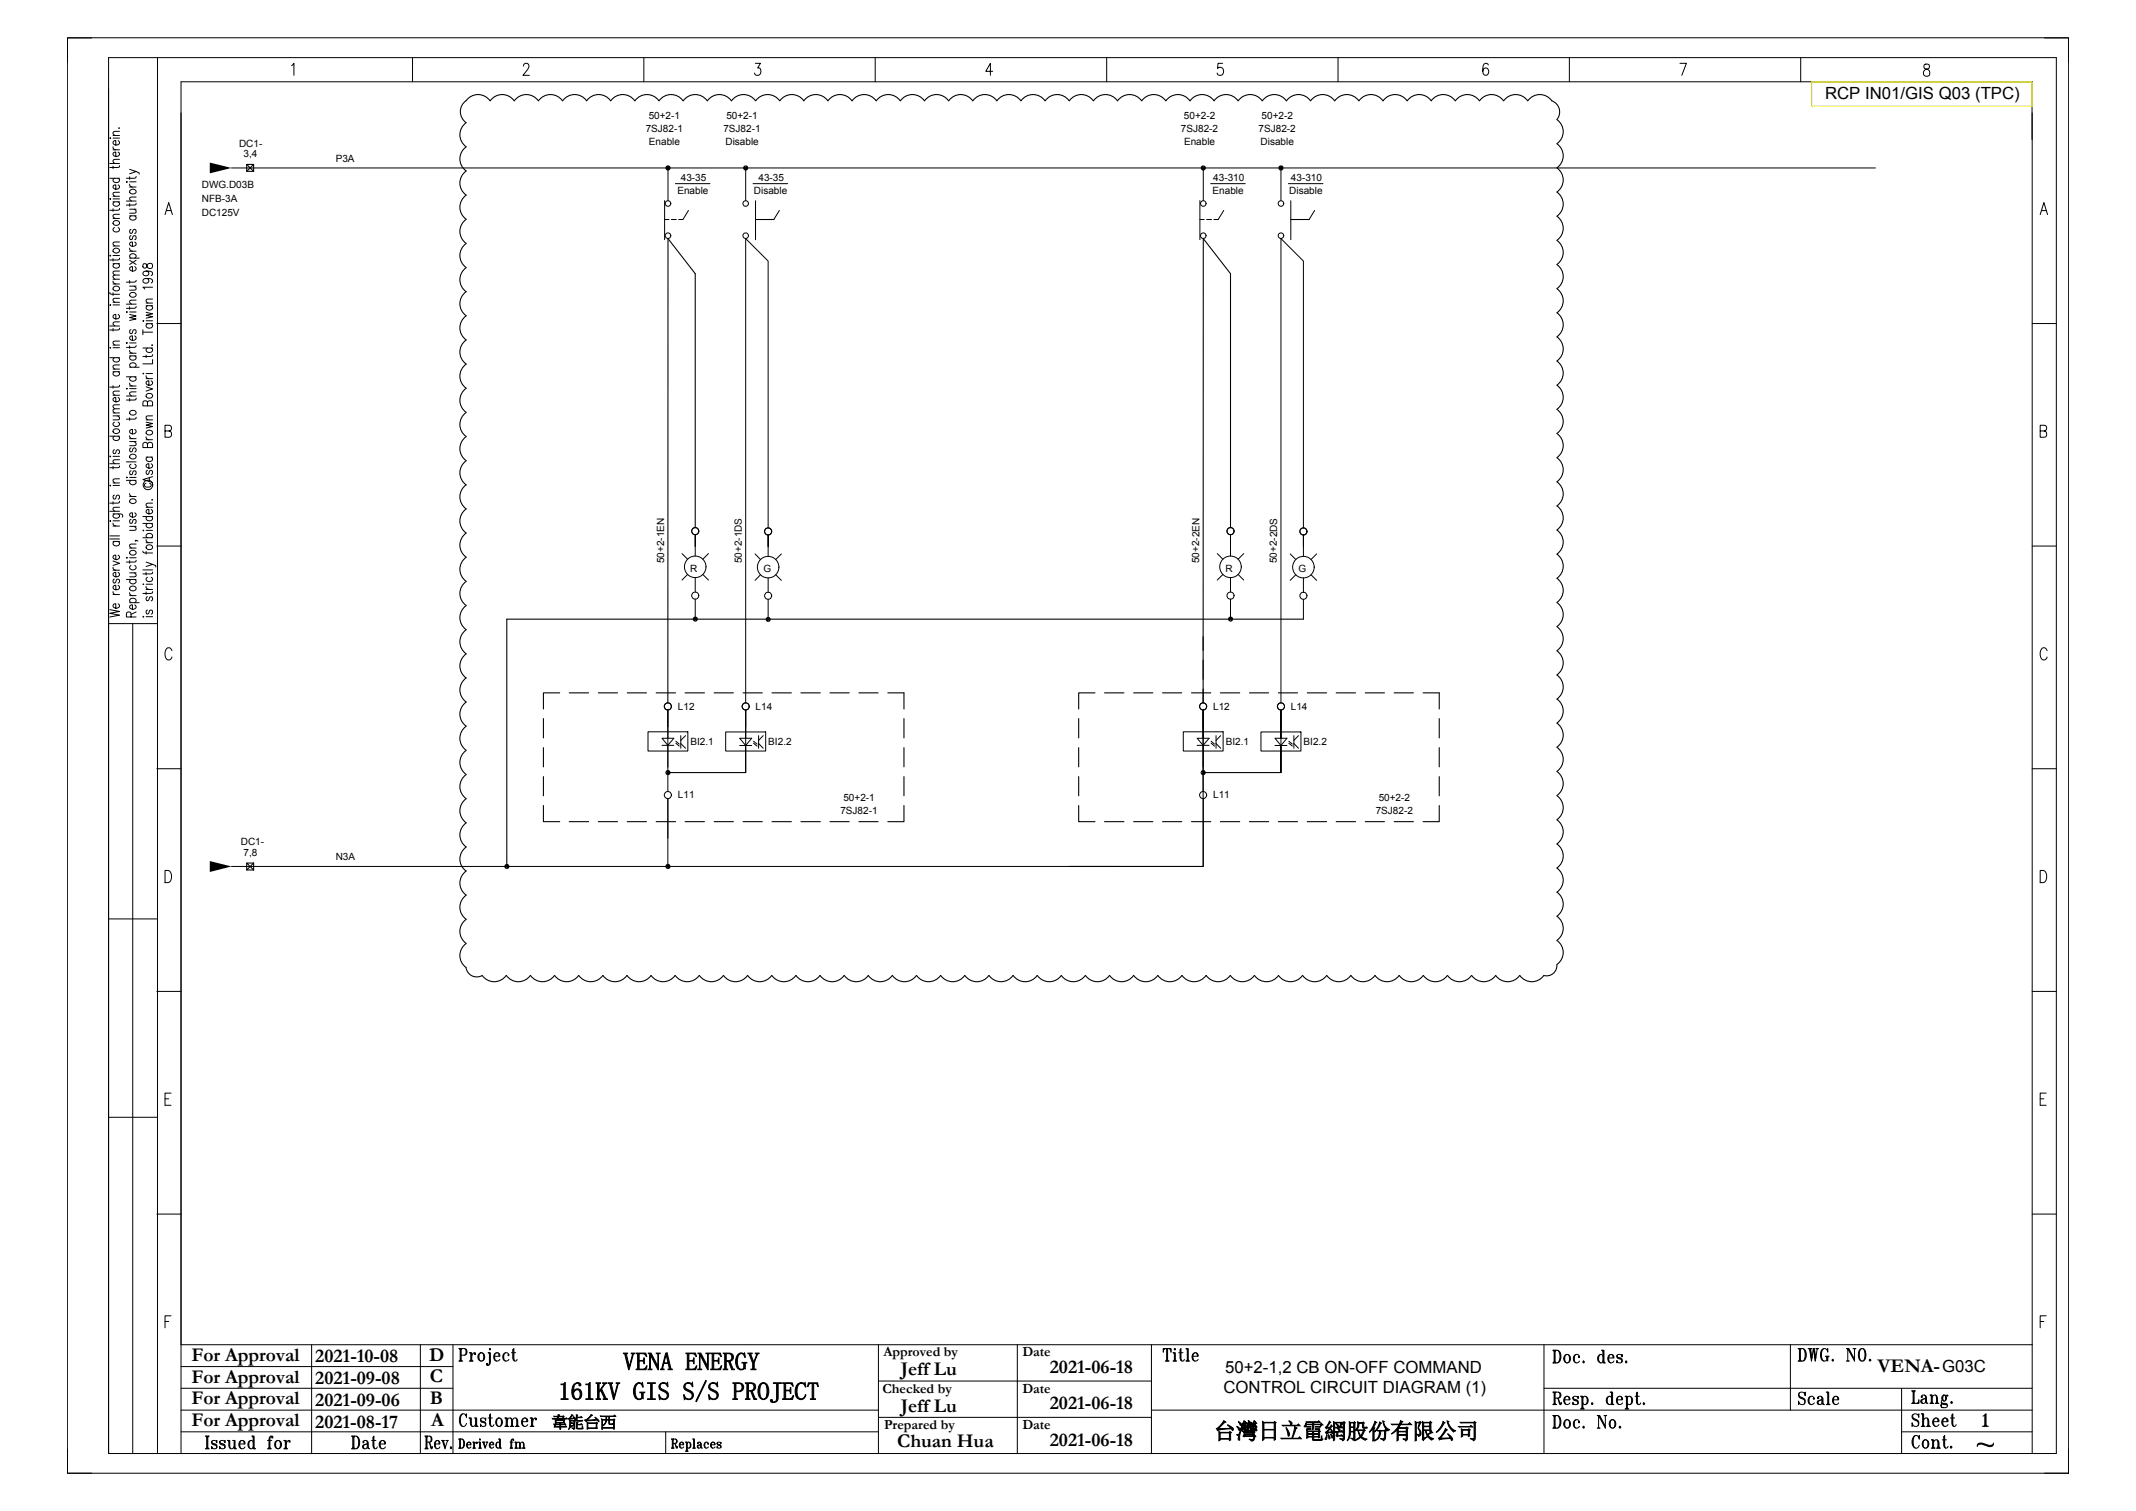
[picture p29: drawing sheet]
<svg xmlns="http://www.w3.org/2000/svg" width="297mm" height="210mm" viewBox="0 0 297 210" stroke-linecap="round" stroke-linejoin="round" font-family="sans-serif">
<defs><g id="words">
<g font-size="3.5">
<text x="86.6" y="190.4">VENA ENERGY</text>
<text x="77.6" y="194.5">161KV GIS S/S PROJECT</text>
</g>
<text font-size="3.1" x="168.8" y="200">台灣日立電網股份有限公司</text>
<g font-size="2.7">
<text x="26.6" y="189.1">For Approval</text>
<text x="43.8" y="189.3">2021-10-08</text>
<text x="59.7" y="189.1">D</text>
<text x="125.2" y="191.1">Jeff Lu</text>
<text x="146" y="190.8">2021-06-18</text>
<text x="261.1" y="190.7">VENA-</text>
<text x="26.6" y="195.2">For Approval</text>
<text x="26.6" y="192.2">For Approval</text>
<text x="43.8" y="195.4">2021-09-06</text>
<text x="43.8" y="192.3">2021-09-08</text>
<text x="59.8" y="192.1">C</text>
<text x="59.8" y="195.2">B</text>
<text x="125.2" y="196.2">Jeff Lu</text>
<text x="146" y="195.9">2021-06-18</text>
<text x="26.6" y="198.2">For Approval</text>
<text x="43.8" y="198.4">2021-08-17</text>
<text x="59.9" y="198.2">A</text>
<text x="124.8" y="201.1">Chuan Hua</text>
<text x="146" y="200.9">2021-06-18</text>
</g>
<g font-size="2.3">
<text x="253.8" y="13.8">RCP IN01/GIS Q03 (TPC)</text>
<text x="170.4" y="190.8">50+2-1,2 CB ON-OFF COMMAND</text>
<text x="270" y="190.7">G03C</text>
<text x="170.1" y="193.6">CONTROL CIRCUIT DIAGRAM (1)</text>
</g>
<text font-size="2.2" x="76.7" y="198.3">韋能台西</text>
<g font-size="1.9">
<text x="122.8" y="188.5">Approved by</text>
<text x="142.2" y="188.5">Date</text>
<text x="122.7" y="193.5">Checked by</text>
<text x="142.2" y="193.5">Date</text>
<text x="122.9" y="198.6">Prepared by</text>
<text x="142.2" y="198.6">Date</text>
</g>
<g font-size="1.4">
<text x="90.2" y="16.5">50+2-1</text>
<text x="101" y="16.5">50+2-1</text>
<text x="164.6" y="16.5">50+2-2</text>
<text x="175.4" y="16.5">50+2-2</text>
<text x="33.2" y="20.4">DC1-</text>
<text x="33.9" y="21.8">3,4</text>
<text x="46.7" y="22.4">P3A</text>
<text x="89.8" y="18.3">7SJ82-1</text>
<text x="90.2" y="20.1">Enable</text>
<text x="100.6" y="18.3">7SJ82-1</text>
<text x="100.9" y="20.1">Disable</text>
<text x="164.2" y="18.3">7SJ82-2</text>
<text x="164.6" y="20.1">Enable</text>
<text x="175" y="18.3">7SJ82-2</text>
<text x="175.3" y="20.1">Disable</text>
<text x="28.1" y="26.2">DWG.D03B</text>
<text x="28.1" y="30">DC125V</text>
<text x="28.1" y="28.1">NFB-3A</text>
<text x="94.2" y="26.9">Enable</text>
<text x="94.7" y="25.1">43-35</text>
<text x="104.8" y="26.9">Disable</text>
<text x="105.5" y="25.1">43-35</text>
<text x="168.6" y="26.9">Enable</text>
<text x="168.7" y="25.1">43-310</text>
<text x="179.3" y="26.9">Disable</text>
<text x="179.5" y="25.1">43-310</text>
<text x="92.3" y="78.3" transform="rotate(-90 92.3 78.3)">50+2-1EN</text>
<text x="96" y="79.5">R</text>
<text x="103.1" y="78.3" transform="rotate(-90 103.1 78.3)">50+2-1DS</text>
<text x="106.2" y="79.5">G</text>
<text x="166.8" y="78.3" transform="rotate(-90 166.8 78.3)">50+2-2EN</text>
<text x="170.4" y="79.5">R</text>
<text x="177.6" y="78.3" transform="rotate(-90 177.6 78.3)">50+2-2DS</text>
<text x="180.6" y="79.5">G</text>
<text x="94.3" y="98.6">L12</text>
<text x="105.1" y="98.6">L14</text>
<text x="168.7" y="98.6">L12</text>
<text x="179.5" y="98.6">L14</text>
<text x="96" y="103.5">BI2.1</text>
<text x="106.8" y="103.5">BI2.2</text>
<text x="170.4" y="103.5">BI2.1</text>
<text x="181.3" y="103.5">BI2.2</text>
<text x="94.3" y="111">L11</text>
<text x="116.9" y="113.1">7SJ82-1</text>
<text x="117.3" y="111.3">50+2-1</text>
<text x="168.7" y="111">L11</text>
<text x="191.3" y="113.1">7SJ82-2</text>
<text x="191.7" y="111.3">50+2-2</text>
<text x="33.5" y="117.5">DC1-</text>
<text x="33.9" y="118.9">7,8</text>
<text x="46.7" y="119.5">N3A</text>
</g>
</g></defs>
<g fill="none" stroke="#000" stroke-width=".14">
<path d="M9.4 5.3h278.2v199.5h-278.2zM12.7 5.3h-3.3v3.3M15.1 8h270.8v194h-270.8zM15.3 19.1v.1zM15.7 19.2h.9M15.7 18.8h.9M16.4 19.5a.31 .31 0 0 1 .2 .3 .31 .31 0 0 1-.2 .3l-.2 .1a.36 .36 0 0 1-.4-.1 .36 .36 0 0 1 0-.5l.3-.1v.7M16.6 17.8h-.1M16.6 18.3h-.8l-.1 .3 .3 .2M21.9 8v193.9M40.5 9.1l.4-.3v1.7M57.4 8v3.4"/>
<path d="M72.8 9.2v-.2l.2-.2h.3l.2 .2a.62 .62 0 0 1-.1 .7l-.7 .8h.9M89.5 8v3.4M105 8.8h.7l-.3 .6a.52 .52 0 0 1 .4 .6 .52 .52 0 0 1-.6 .5l-.2-.1-.1-.3M121.7 8v3.4M138 9.9h-.9l.6-1.1v1.7M153.9 8v3.4M170 8.8h-.6l-.1 .7a.52 .52 0 0 1 .7 .1 .52 .52 0 0 1 0 .7 .52 .52 0 0 1-.7 0l-.1-.2M186 8v3.4M206.9 9v-.1l-.3-.1a.91 .91 0 0 0-.4 1.1v.3a.38 .38 0 0 0 .4 .3 .38 .38 0 0 0 .3-.3 .48 .48 0 0 0 0-.5 .48 .48 0 0 0-.5-.2l-.2 .4M218.2 8v3.4M233.6 8.8h.9l-.7 1.7M250.4 8v3.4"/>
<path d="M267.6 9a.37 .37 0 0 0 .1 .5 .56 .56 0 0 1 .6 .4 .56 .56 0 0 1-.3 .7 .49 .49 0 0 1-.6-.4 .49 .49 0 0 1 .4-.6l.3-.1a.37 .37 0 0 0 .1-.5l-.2-.1zM282.5 11.3v8.1M282.6 11.4h-257.4v190.6M282.6 15.7v186.3M284.3 5.3h3.3v3.3M15.3 35.5h.1zM15.3 24.8h1.3M15.3 22.7h1.3M15.3 27.6v.1zM15.7 23.1v.3M15.7 29v.4M15.7 35.9v.4"/>
<path d="M15.7 36.6h.9M15.7 35.5h.9M15.7 28h.9M15.7 27.6h.9M15.7 39.1a.36 .36 0 0 0 .4 .4M15.7 20.4a.36 .36 0 0 0 .4 .4M15.7 39.5h.9M15.7 38.8h.9M15.7 34.2h.9M15.7 30.4h.9M15.7 27.3h.9M15.7 20.8h.9"/>
<path d="M15.8 39.9a.43 .43 0 0 1 .5-.1 .43 .43 0 0 1 .3 .5 .43 .43 0 0 1-.6 .1 .43 .43 0 0 1-.2-.5zM15.8 34.7a.42 .42 0 0 1 .5-.2 .42 .42 0 0 1 .3 .5 .42 .42 0 0 1-.6 .2 .42 .42 0 0 1-.2-.5zM15.8 30.8a.43 .43 0 0 1 .5-.2 .43 .43 0 0 1 .3 .6 .43 .43 0 0 1-.6 .1 .43 .43 0 0 1-.2-.5zM15.9 36.6a.29 .29 0 0 0-.2 .3 .29 .29 0 0 0 .2 .3 .41 .41 0 0 0 .5 0 .41 .41 0 0 0 .2-.4l-.2-.2M15.9 31.6a.31 .31 0 0 0-.2 .3 .31 .31 0 0 0 .2 .3h.2a.36 .36 0 0 0 .4-.1 .36 .36 0 0 0 .1-.4l-.2-.1M15.9 28l-.1 .2a.44 .44 0 0 0 .3 .5 .44 .44 0 0 0 .5-.3v-.2l-.2-.2M15.9 24.8a.29 .29 0 0 0-.2 .3 .29 .29 0 0 0 .2 .2l.2 .1a.36 .36 0 0 0 .4-.1 .36 .36 0 0 0 .1-.4l-.2-.1M16.4 25.7a.29 .29 0 0 1 .2 .3 .29 .29 0 0 1-.2 .3h-.2a.36 .36 0 0 1-.4-.1 .36 .36 0 0 1 0-.4l.3-.1v.6M16.4 21.1a.29 .29 0 0 1 .2 .3 .29 .29 0 0 1-.2 .3h-.2a.36 .36 0 0 1-.4-.1 .36 .36 0 0 1 0-.4l.3-.1v.6M16.6 35.9v.2h-.2h-1.1M16.6 29v.2h-.2h-1.1M16.6 23v.2l-.2 .1h-1.1"/>
<path d="M16.6 38.2l-.8 .1-.1 .2 .3 .3M16.6 37.7h-.8l-.1 .3 .3 .2M16.6 33.6l-.8 .1-.1 .2 .3 .3M16.6 29.8h-.8l-.1 .3 .3 .3M16.6 26.7l-.8 .1-.1 .2 .3 .3M16.6 22.1l-.8 .1-.1 .3 .3 .2M17.6 25.3h.1zM17.6 27.9h1.3M18 23.5l.9 .3-.9 .4M18 24.6v.3M18 28.3v.4M18 39v.4"/>
<path d="M18 39.8h.9M18 35.9h1.4M18 30h.9M18 29.1h.9M18 25.3h.9M18 36.2l.9 .6M18 34.9h.9M18 26h.9M18 34.5a.39 .39 0 0 0 .4 .4M18 25.6a.36 .36 0 0 0 .4 .4M18.1 26.5a.42 .42 0 0 1 .5-.2 .42 .42 0 0 1 .3 .5 .42 .42 0 0 1-.6 .2 .42 .42 0 0 1-.2-.5zM18.2 35.9l-.1-.1a.44 .44 0 0 1 .3-.6 .44 .44 0 0 1 .5 .3v.2l-.2 .2"/>
<path d="M18.2 32.8a.29 .29 0 0 0-.2 .2 .29 .29 0 0 0 .2 .3h.1l.2-.5h.2a.29 .29 0 0 1 .2 .2 .29 .29 0 0 1-.2 .3M18.2 31.9a.31 .31 0 0 0-.2 .3 .31 .31 0 0 0 .2 .3l.2-.2 .1-.4h.2a.31 .31 0 0 1 .2 .3 .31 .31 0 0 1-.2 .3M18.2 30l-.1 .1a.44 .44 0 0 0 .3 .5 .44 .44 0 0 0 .5-.2v-.2l-.2-.2M18.7 39.8l.2 .2v.3h-.9M18.7 29.1l.2 .2v.3h-.9M18.7 37.1a.31 .31 0 0 1 .2 .2 .31 .31 0 0 1-.2 .3l-.2 .1a.36 .36 0 0 1-.4-.1 .36 .36 0 0 1 0-.4l.3-.1v.6M18.7 33.6l.2 .1a.44 .44 0 0 1-.3 .6 .44 .44 0 0 1-.6-.3l.2-.3 .2-.1v.6M18.9 39v.1l-.2 .1h-1.1M18.9 28.2v.3h-.2h-1.1M18.9 24.5v.2l-.2 .1h-1.1M18.9 23.8l.5 .2v.2M18.9 36.2l-.9 .6"/>
<path d="M18.9 27.4h-.8l-.1 .3 .3 .2M19.9 36.7a.34 .34 0 0 0 0 .4 .34 .34 0 0 0 .3 .2l.1-.1a.54 .54 0 0 1 .3-.5 .54 .54 0 0 1 .5 0 .43 .43 0 0 1-.3 .6 .43 .43 0 0 1-.4-.5l-.2-.2zM20.3 38.7a.35 .35 0 0 1 .4 .4 .39 .39 0 0 1-.6 .3 .39 .39 0 0 1 0-.7h.2a.63 .63 0 0 1 .9 .4l-.2 .2M20.3 37.7a.35 .35 0 0 1 .4 .3 .39 .39 0 0 1-.6 .4 .39 .39 0 0 1 0-.7h.2a.63 .63 0 0 1 .9 .4l-.2 .2M21.2 39.9h-1.3l.2 .3M22.9 29.8l.6-1.6 .5 1.6M23.1 29.3h.7M32.2 23.3h228.6M92.4 30.5h.6M92.4 27.9v5.4M92.9 23.3v4.6M93.4 30.5h.6"/>
<path d="M93.9 25.5h4.8M95.7 29.2l-.7 1.3h-.6M103.7 23.3v4.6M104.7 25.5h4.8M105.1 27.9v5.4M108.4 29.2l-.8 1.3M166.8 30.5h.6M166.8 27.9v5.4M167.3 23.3v4.6M167.8 30.5h.7M168.3 25.5h4.8M170.2 29.2l-.8 1.3h-.6"/>
<path d="M178.1 23.3v4.6M179.1 25.5h4.8M179.5 27.9v5.4M182.8 29.2l-.8 1.3M283.7 29.8l.5-1.6 .5 1.6M283.9 29.3h.6M15.3 48.3h.1zM15.3 42.4h.1zM15.3 40.6v.2l.2 .1h1.1M15.3 49.7h1.3M15.3 45.3h1.3M15.7 40.7v.4"/>
<path d="M15.7 45.7v.3M15.7 53.6v.3M15.7 57.8h.9M15.7 51.7h.9M15.7 48.3h.9M15.7 42.4h.9M15.7 57.4h.9M15.7 54.9h.9M15.7 51.3h.9M15.7 48h.9M15.7 42h.9M15.8 59.7a.43 .43 0 0 1 .5-.1 .43 .43 0 0 1 .3 .5 .43 .43 0 0 1-.6 .2 .43 .43 0 0 1-.2-.6z"/>
<path d="M15.9 58.7a.29 .29 0 0 0-.2 .3 .29 .29 0 0 0 .2 .2l.2 .1a.36 .36 0 0 0 .4-.1 .36 .36 0 0 0 .1-.4l-.2-.1M15.9 51.7a.29 .29 0 0 0-.2 .2 .29 .29 0 0 0 .2 .3l.2 .1a.36 .36 0 0 0 .4-.1 .36 .36 0 0 0 .1-.5h-.2M15.9 49.7a.29 .29 0 0 0-.2 .3 .29 .29 0 0 0 .2 .3h.2a.36 .36 0 0 0 .4-.1 .36 .36 0 0 0 .1-.4l-.2-.1M16.4 57.8l.2 .3v.2l-.9 .1M16.4 55.2a.29 .29 0 0 1 .2 .3 .29 .29 0 0 1-.2 .3 .41 .41 0 0 1-.5 0 .41 .41 0 0 1-.1-.5l.3-.1v.7M16.4 43.7a.31 .31 0 0 1 .2 .3 .31 .31 0 0 1-.2 .3h-.2a.36 .36 0 0 1-.4-.1 .36 .36 0 0 1 0-.4l.3-.1v.6M16.6 53.5v.3h-.2h-1.1M16.6 45.6v.2l-.2 .1h-1.1M16.6 56.8l-.8 .1-.1 .2 .3 .3M16.6 56.3h-.8l-.1 .3 .3 .2M16.6 54.4h-.8l-.1 .3 .3 .2M16.6 50.7l-.8 .1-.1 .2 .3 .3"/>
<path d="M16.6 47.4h-.8l-.1 .3 .3 .3M16.6 44.7l-.8 .1-.1 .3 .3 .2M16.6 41.5h-.8l-.1 .3 .3 .2M17.6 52.4h1.3M17.6 55h1.3M17.6 42.3h1.3M17.6 53.9v.2zM17.6 47.6v.1zM17.6 43.3v.1zM18 43.7l.9 .2-.9 .2 .9 .2-.9 .2M18 42.6v.4M18 48.1v.3"/>
<path d="M18 55.4v.3M18 58.1v.3M18 54h.9M18 51h1.4M18 49.5h.9M18 47.7h.9M18 43.4h.9M18 53.6h.9M18 49.1h.9M18 53.2a.36 .36 0 0 0 .4 .4M18 48.7a.36 .36 0 0 0 .4 .4M18.1 57.2a.43 .43 0 0 1 .5-.2 .43 .43 0 0 1 .3 .5 .43 .43 0 0 1-.6 .2 .43 .43 0 0 1-.2-.5z"/>
<path d="M18.1 40.8a.43 .43 0 0 1 .5-.2 .43 .43 0 0 1 .3 .6 .43 .43 0 0 1-.6 .1 .43 .43 0 0 1-.2-.5zM18.2 52.4a.29 .29 0 0 0-.2 .2 .29 .29 0 0 0 .2 .3 .41 .41 0 0 0 .5 0 .41 .41 0 0 0 .2-.4l-.2-.1M18.2 51a.31 .31 0 0 1-.2-.2 .31 .31 0 0 1 .2-.3l.2-.1a.36 .36 0 0 1 .4 .1 .36 .36 0 0 1 .1 .4l-.2 .1M18.2 49.5a.29 .29 0 0 0-.2 .2 .29 .29 0 0 0 .2 .3l.2 .1a.36 .36 0 0 0 .4-.1 .36 .36 0 0 0 .1-.5h-.2M18.2 45.8a.32 .32 0 0 0-.1 .5h.2l.2-.4 .2-.1a.32 .32 0 0 1 .2 .5l-.2 .1M18.7 59.7a.31 .31 0 0 1 .2 .3 .31 .31 0 0 1-.2 .3h-.2a.36 .36 0 0 1-.4-.1 .36 .36 0 0 1 0-.4l.3-.1v.6M18.7 46.7a.31 .31 0 0 1 .2 .3 .31 .31 0 0 1-.2 .3h-.2a.36 .36 0 0 1-.4-.1 .36 .36 0 0 1 0-.4l.3-.1v.6M18.9 58v.2h-.2h-1.1M18.9 55.3v.3h-.2h-1.1M18.9 48v.2l-.2 .1h-1.1M18.9 42.6v.2h-.2h-1.1M18.9 54.5h-.8l-.1 .3 .3 .2"/>
<path d="M18.9 41.7l-.8 .1-.1 .2 .3 .3M19.9 44.6h.1zM19.9 48.4h1.3M19.9 46.2h1.3M19.9 45.8v.7M19.9 51.9v.1zM20.3 58.7l.9 .2-.9 .2 .9 .2-.9 .2M20.3 53.8l.9 .3-.9 .3M20.3 43.4l.9 .2-.9 .2 .9 .2-.9 .2M20.3 49.4v.3M20.3 51.9h.9M20.3 45h.9"/>
<path d="M20.3 44.6h.9M20.3 42.5h.9M20.3 58.4h.9M20.3 52.6h.9M20.3 42.1h.9M20.3 52.2a.36 .36 0 0 0 .4 .4M20.4 59.9a.43 .43 0 0 1 .5-.1 .43 .43 0 0 1 .2 .5 .43 .43 0 0 1-.5 .2 .43 .43 0 0 1-.2-.6zM20.4 54.8a.43 .43 0 0 1 .5-.1 .43 .43 0 0 1 .2 .5 .43 .43 0 0 1-.5 .2 .43 .43 0 0 1-.2-.6zM20.5 56l.1-.3h.5l.1 .3v.4h-1.3v-.4a.33 .33 0 0 1 .3-.3 .33 .33 0 0 1 .3 .3v.4M20.5 48.4a.31 .31 0 0 0-.2 .3 .31 .31 0 0 0 .2 .2l.2 .1a.36 .36 0 0 0 .4-.1 .36 .36 0 0 0 0-.4l-.1-.1M20.5 45a.31 .31 0 0 0-.2 .3 .31 .31 0 0 0 .2 .3h.2a.36 .36 0 0 0 .4-.1 .36 .36 0 0 0 0-.4l-.1-.1M20.5 42.5a.29 .29 0 0 0-.2 .3 .29 .29 0 0 0 .2 .2 .41 .41 0 0 0 .5 .1 .41 .41 0 0 0 .1-.5l-.1-.1"/>
<path d="M21 52.9a.31 .31 0 0 1 .2 .3 .31 .31 0 0 1-.2 .3h-.2a.36 .36 0 0 1-.4-.1 .36 .36 0 0 1 0-.4l.3-.1v.6M21.1 47.9v.1M21.2 50v.6h-1.3M21.2 49.3l-.1 .2h-.1h-1.1M21.2 57.8h-.8l-.1 .3 .3 .3M21.2 41.6h-.8l-.1 .3 .3 .2M21.8 45h3.4M22.9 59.9h.6a.4 .4 0 0 0 .4-.4 .4 .4 0 0 0-.4-.4h-.6v1.7h.6a.45 .45 0 0 0 .4-.5 .45 .45 0 0 0-.4-.4M282.6 45h3.3M283.7 59.9h.6a.4 .4 0 0 0 .3-.4 .4 .4 0 0 0-.3-.4h-.6v1.7h.6a.45 .45 0 0 0 .3-.5 .45 .45 0 0 0-.3-.4M15.3 72.4h.1zM15.3 67.5h.1z"/>
<path d="M15.3 63.4h.1zM15.3 60.6h1.3M15.3 74.9h1.3M15.3 74.5h1.3M15.3 71.1h1.3M15.3 64.4h1.3M15.7 78l.9 .3-.9 .3M15.7 71.4l1.2 .1 .2 .1-.1 .3M15.7 75.3h.9M15.7 72.4h.9M15.7 64.8v.4M15.7 69.7v.4"/>
<path d="M15.7 67.5h.9M15.7 63.4h.9M15.7 78.8a.36 .36 0 0 0 .4 .4M15.7 72.7a.36 .36 0 0 0 .4 .4M15.7 79.2h.9M15.7 73.1h.9M15.7 67.1h.9M15.9 75.3a.31 .31 0 0 0-.2 .2 .31 .31 0 0 0 .2 .3l.2 .1a.36 .36 0 0 0 .4-.1 .36 .36 0 0 0 .1-.4l-.2-.1M15.9 71.4l-.1 .1a.44 .44 0 0 0 .3 .6 .44 .44 0 0 0 .5-.3v-.2l-.2-.2M15.9 68.8a.32 .32 0 0 0-.1 .5h.2l.2-.4 .2-.1a.32 .32 0 0 1 .2 .5l-.2 .1M15.9 62.5a.29 .29 0 0 0-.2 .3 .29 .29 0 0 0 .2 .3l.1-.1 .2-.4 .2-.1a.29 .29 0 0 1 .2 .3 .29 .29 0 0 1-.2 .3M15.9 60.6a.29 .29 0 0 0-.2 .3 .29 .29 0 0 0 .2 .3h.2a.36 .36 0 0 0 .4-.1 .36 .36 0 0 0 .1-.4l-.2-.1"/>
<path d="M16.4 79.5a.31 .31 0 0 1 .2 .3 .31 .31 0 0 1-.2 .3l-.2 .1a.36 .36 0 0 1-.4-.1 .36 .36 0 0 1 0-.4l.3-.2v.7M16.4 77.2l.2 .1a.44 .44 0 0 1-.3 .5 .44 .44 0 0 1-.6-.3l.1-.3h.3v.6M16.6 69.7v.2h-.2h-1.1M16.6 64.7v.3h-.2h-1.1M16.6 70.5h-.8l-.1 .3 .3 .3M16.6 66.5l-.8 .1-.1 .3 .3 .2M16.6 63.9h-.8l-.1 .3 .3 .2M17.6 66.8h1.3M17.6 64.2h1.3M17.6 77.5v.1zM17.6 66.3v.1zM18 79.6h.9"/>
<path d="M18 77.9v.4M18 77.5h.9M18 73.2h.9M18 66.4h.9M18 61.4h.9M18 76.2h.9M18 69h.9M18 61h.9M18 68.6a.36 .36 0 0 0 .4 .4M18 60.6a.36 .36 0 0 0 .4 .4M18.1 76.6a.43 .43 0 0 1 .5-.1 .43 .43 0 0 1 .3 .5 .43 .43 0 0 1-.6 .2 .43 .43 0 0 1-.2-.6zM18.1 69.5a.43 .43 0 0 1 .5-.2 .43 .43 0 0 1 .3 .5 .43 .43 0 0 1-.6 .2 .43 .43 0 0 1-.2-.5z"/>
<path d="M18.1 63.3a.43 .43 0 0 1 .5-.2 .43 .43 0 0 1 .3 .5 .43 .43 0 0 1-.6 .2 .43 .43 0 0 1-.2-.5zM18.2 78.6a.29 .29 0 0 0-.2 .3 .29 .29 0 0 0 .2 .2 .41 .41 0 0 0 .5 .1 .41 .41 0 0 0 .2-.5l-.2-.1M18.2 72.2a.32 .32 0 0 0-.1 .5h.2l.2-.5h.2a.32 .32 0 0 1 .2 .5h-.2M18.2 66.8l-.1 .1a.44 .44 0 0 0 .3 .5 .44 .44 0 0 0 .5-.3v-.1l-.2-.2M18.2 65.4a.32 .32 0 0 0-.1 .5h.2l.2-.4 .2-.1a.32 .32 0 0 1 .2 .5l-.2 .1M18.2 64.5a.29 .29 0 0 0-.2 .3 .29 .29 0 0 0 .2 .3h.2a.36 .36 0 0 0 .4-.1 .36 .36 0 0 0 .1-.4l-.2-.1M18.2 62.2a.31 .31 0 0 0-.2 .3 .31 .31 0 0 0 .2 .3h.1l.2-.5 .2-.1a.31 .31 0 0 1 .2 .3 .31 .31 0 0 1-.2 .3M18.7 79.6l.2 .3v.2l-.9 .1M18.7 73.2l.2 .2v.3h-.9M18.7 61.4l.2 .2v.3h-.9M18.7 71.3a.29 .29 0 0 1 .2 .3 .29 .29 0 0 1-.2 .2l-.2 .1a.36 .36 0 0 1-.4-.1 .36 .36 0 0 1 0-.4l.3-.1v.6M18.9 75.1v.1v-.1l.3 .1"/>
<path d="M18.9 77.9v.2h-.2h-1.1M18.9 75.6l-.8 .1-.1 .2 .3 .3M19.9 73.7h.1zM19.9 76.6v.2l.2 .1h1.1M19.9 72.7h1.3M19.9 71.8h1.3M19.9 79.2h1.3M19.9 74.7h1.3M20.3 67.2a.28 .28 0 0 0-.2 .3 .28 .28 0 0 0 .3 .2h.3a.28 .28 0 0 0 .3-.2 .28 .28 0 0 0-.2-.3M20.3 78.1l.9 .3-.9 .3M20.3 76.6v.4M20.3 79.5v.4"/>
<path d="M20.3 73.7h.9M20.3 63.5h.9M20.3 75.4h.9M20.3 70.5h.9M20.3 61.1h.9M20.3 75a.39 .39 0 0 0 .4 .4M20.3 60.7a.36 .36 0 0 0 .4 .4M20.4 75.9a.43 .43 0 0 1 .5-.2 .43 .43 0 0 1 .2 .5 .43 .43 0 0 1-.5 .2 .43 .43 0 0 1-.2-.5zM20.5 74.7a.29 .29 0 0 1-.2-.2 .29 .29 0 0 1 .2-.3l.2-.1a.36 .36 0 0 1 .4 .1 .36 .36 0 0 1 0 .5h-.1M20.5 72.7a.29 .29 0 0 0-.2 .3 .29 .29 0 0 0 .2 .3 .41 .41 0 0 0 .5 0 .41 .41 0 0 0 .1-.4l-.1-.2M20.5 71.8a.29 .29 0 0 0-.2 .3 .29 .29 0 0 0 .2 .2l.2 .1a.36 .36 0 0 0 .4-.1 .36 .36 0 0 0 0-.4l-.1-.1M20.5 65.4a.31 .31 0 0 0-.2 .3 .31 .31 0 0 0 .2 .2h.1l.2-.5h.2a.31 .31 0 0 1 .2 .3 .31 .31 0 0 1-.2 .2"/>
<path d="M20.5 63.5a.29 .29 0 0 0-.2 .3 .29 .29 0 0 0 .2 .3 .41 .41 0 0 0 .5 0 .41 .41 0 0 0 .1-.5l-.1-.1M20.5 61.7a.37 .37 0 0 1 .4-.2 .37 .37 0 0 1 .3 .2v.5h-1.3v-.6l.2-.1 .3 .1 .1 .6M20.8 66.4v.5M21 70.8a.29 .29 0 0 1 .2 .3 .29 .29 0 0 1-.2 .3 .41 .41 0 0 1-.5 0 .41 .41 0 0 1-.1-.5l.3-.1v.6M21 64.5a.29 .29 0 0 1 .2 .2 .29 .29 0 0 1-.2 .3 .41 .41 0 0 1-.5 0 .41 .41 0 0 1-.1-.4l.3-.1v.6M21.1 69.4l.1 .1h-.1M21.2 79.5l-.1 .2-.1 .1h-1.1M21.2 78.4l.5 .2v.2M21.2 66.2l-1.3 .5 1.3 .4M21.2 69.9l-.8 .1-.1 .2 .3 .3M21.8 75.9h3.4M94.8 76.9l.8 .8"/>
<path d="M95.6 79.8l-.8 .8M96.7 75.9v-1.6v3M97.7 79.8l.8 .8M98.5 76.9l-.8 .8M105 77l.7 .8M105.7 79.9l-.7 .8M106.8 73.3v-37l-3.1-3.1v64.5M106.8 76v-1.6v2.9M107.9 79.9l.7 .8M108.6 77l-.7 .8M169.3 76.9l.7 .8M170 79.8l-.7 .8"/>
<path d="M171.1 75.9v-1.6v3M172.2 79.8l.7 .8M172.9 76.9l-.7 .8M179.4 77l.8 .8M180.2 79.9l-.8 .8M181.2 73.3v-37l-3.1-3.1v64.5M181.2 76v-1.6v2.9M182.3 79.9l.8 .8M183.1 77l-.8 .8M282.6 75.9h3.3M15.1 86.7h6.7M15.3 84.7l1.3 .3-1.3 .2 1.3 .3-1.3 .3"/>
<path d="M15.7 82.2a.36 .36 0 0 0 .4 .4M15.7 82.6h.9M15.9 80.5a.29 .29 0 0 0-.2 .3 .29 .29 0 0 0 .2 .2l.2-.1 .1-.4h.2a.29 .29 0 0 1 .2 .3 .29 .29 0 0 1-.2 .2M16.4 83.9a.29 .29 0 0 1 .2 .3 .29 .29 0 0 1-.2 .3 .41 .41 0 0 1-.5 0 .41 .41 0 0 1-.1-.5l.3-.1v.6M16.4 81.3a.31 .31 0 0 1 .2 .3 .31 .31 0 0 1-.2 .3l-.2 .1a.36 .36 0 0 1-.4-.1 .36 .36 0 0 1 0-.4l.3-.2v.7M17.6 80.5h1.3M18 83.8h1.4M18 82.8h.9M18 82.4a.36 .36 0 0 0 .4 .4M18.1 81.6a.43 .43 0 0 1 .5-.2 .43 .43 0 0 1 .3 .6 .43 .43 0 0 1-.6 .1 .43 .43 0 0 1-.2-.5zM18.2 85.8v-.5a.33 .33 0 0 0-.3-.3 .33 .33 0 0 0-.3 .3v.5h1.3M18.2 83.8a.31 .31 0 0 1-.2-.3 .31 .31 0 0 1 .2-.3l.2-.1a.36 .36 0 0 1 .4 .1 .36 .36 0 0 1 .1 .5l-.2 .1"/>
<path d="M18.2 80.5l-.1 .1a.44 .44 0 0 0 .3 .6 .44 .44 0 0 0 .5-.3v-.2l-.2-.2M18.5 86.7v115.3M18.7 84.1a.29 .29 0 0 1 .2 .2 .29 .29 0 0 1-.2 .3 .41 .41 0 0 1-.5 0 .41 .41 0 0 1-.1-.4l.3-.1v.6M18.9 85l-.7 .4M19.9 81.2h.1zM19.9 85.6v.2zM20.3 85.7h.9M20.3 82.3v.3M20.3 81.2h.9M20.3 81.9h.9M20.3 81.5a.39 .39 0 0 0 .4 .4M20.5 84.8a.32 .32 0 0 0-.1 .5h.2l.2-.5h.2a.32 .32 0 0 1 .1 .5h-.1"/>
<path d="M20.5 82.9a.31 .31 0 0 0-.2 .3 .31 .31 0 0 0 .2 .3l.2-.1 .1-.4 .2-.1a.31 .31 0 0 1 .2 .3 .31 .31 0 0 1-.2 .3M20.5 80.2a.29 .29 0 0 0-.2 .3 .29 .29 0 0 0 .2 .3h.2a.36 .36 0 0 0 .4-.1 .36 .36 0 0 0 0-.4l-.1-.1M21.2 82.2l-.1 .2-.1 .1h-1.1M23.9 90.4a.45 .45 0 0 0-.4-.4 .45 .45 0 0 0-.5 .4 1.07 1.07 0 0 0 .3 1.3 .49 .49 0 0 0 .6-.4M92.9 98.7v11.3M96.7 80.3v2M96.7 83.3v2.8M103.7 98.7v2.3M106.8 80.3v2M106.8 83.3v2.8M171.1 80.3v2M171.1 83.3v2.8"/>
<path d="M178.1 98.7v2.3M181.2 80.3v2M181.2 83.3v2.8M284.6 90.4a.45 .45 0 0 0-.4-.4 .45 .45 0 0 0-.5 .4 1.07 1.07 0 0 0 .4 1.3 .49 .49 0 0 0 .5-.4M21.8 106.8h3.4M90.1 101.7h5.5v2.7h-5.5zM92 102.6h1.7l-.8 1zM92 103.6h1.7M92.9 111v9.4M94 103l.4 .4M94 103.3l.4 .4M94.7 102.2v1.8"/>
<path d="M94.7 103.3l.6 .7M95.3 102.2l-.6 .7M100.9 101.7h5.6v2.7h-5.6zM102.8 103.6h1.7M102.8 102.6h1.7l-.8 1zM103.7 102.6v-3.9v8.7v-3.8M104.8 103l.5 .4M104.8 103.3l.5 .4M105.5 102.2v1.8M105.5 103.3l.6 .7M106.1 102.2l-.6 .7M164.5 101.7h5.6v2.7h-5.6z"/>
<path d="M166.5 103.6h1.6M167.3 102.6v-3.9v11.3M167.3 103.6v3M167.3 111v9.4M168.1 102.6h-1.6l.8 1M168.1 102.6l-.8 1M168.4 103l.5 .4M168.4 103.3l.5 .4M169.1 102.2v1.8M169.1 103.3l.6 .7M169.7 102.2l-.6 .7M175.3 101.7h5.6v2.7h-5.6z"/>
<path d="M177.3 103.6h1.6M177.3 102.6h1.6l-.8 1zM178.1 102.6v-3.9v8.7v-3.8M179.2 103l.5 .4M179.2 103.3l.5 .4M179.9 102.2v1.8M179.9 103.3l.6 .7M180.5 102.2l-.6 .7M282.6 106.8h3.3M15.1 127.7h6.7M21.8 137.8h3.4M22.9 121h.5a.99 .99 0 0 1 0 1.7h-.5z"/>
<path d="M32.2 120.4h123.5M282.6 137.8h3.3M283.7 121h.4a.99 .99 0 0 1 0 1.7h-.4zM15.1 155.3h6.7M22.9 152.7h.6M23.8 151.9h-.9v1.7h.9M283.7 152.7h.5M284.5 151.9h-.8v1.7h.8M21.8 168.7h3.4M282.6 168.7h3.3M22.9 183.7h.6M23.8 182.9h-.9v1.6"/>
<path d="M25.2 186.9h257.4M25.2 196h96.9M25.2 192.9h37.8M25.2 189.9h37.8M25.2 199h96.9M28.5 199.6h.6M28.6 199.6l.1 .1M28.7 199.6v.2M28.7 199.6v1.7M28.8 199.7v1.6M28.9 199.6v1.7M29 199.6l-.1 .2"/>
<path d="M29 199.6l-.1 .1M35 199.6h.3v1.7M35.1 199.6l.1 .1M35.1 199.6l.1 .2M35.2 199.6v1.7h.3M35.3 199.7v1.6M37.5 199.8v1.5M37.7 199.6l-.2 .3v1.4M37.9 199.8l-.1-.1v.2h.1v-.3h-.2l-.2 .2-.1 1.5M43.3 186.9v15.1M48.9 199.6h.6a1.03 1.03 0 0 1 0 1.7h-.6M48.9 199.6l.2 .1"/>
<path d="M49 199.6l.1 .2M49.1 199.6v1.7M49.1 199.7v1.6M49.2 199.6v1.7M49.3 199.6l-.1 .2M49.3 199.6l-.1 .1M49.5 199.6a1.26 1.26 0 0 1 0 1.7M49.8 199.9a1.43 1.43 0 0 1 0 1.2M51.9 199.8l.1 1.4M58.4 186.9v15.1M59.1 199.6h.7a.45 .45 0 0 1 .3 .4 .45 .45 0 0 1-.3 .4h-.4M59.1 199.6l.1 .1"/>
<path d="M59.2 199.6v.2M59.2 199.6v1.7M59.3 199.7v1.6M59.4 199.6v1.7M59.4 199.6v.2M59.5 199.6l-.1 .1M59.8 199.6l.1 .3v.3l-.1 .2M59.9 199.8v.5M63 186.9v15.1M63.8 187.4h.8a.47 .47 0 0 1 .4 .5 .47 .47 0 0 1-.4 .4h-.5M63.8 189.2h.5M63.9 187.4l.1 .1"/>
<path d="M63.9 187.4l.1 .2M64 187.4v1.8M64 189.1l-.1 .1M64 189l-.1 .2M64.1 187.5v1.6M64.1 196.8a1.4 1.4 0 0 0 0 1.2M64.1 187.4v1.8M64.1 189l.1 .2M64.1 189.1l.2 .1M64.2 187.4l-.1 .2M64.3 187.4l-.2 .1M64.3 196.5a1.31 1.31 0 0 0 0 1.7"/>
<path d="M64.6 187.4l.2 .3v.4l-.2 .2M64.8 196.8l.1-.3v.5a.46 .46 0 0 0-.5-.5 .46 .46 0 0 0-.5 .4 1.03 1.03 0 0 0 .4 1.3 .47 .47 0 0 0 .6-.4M64.8 187.6v.6M65.2 197.1h.3v.8l.2 .3M65.3 188h.3v1.2M65.3 189.2h.5M65.3 197.1l.1 .1M65.3 188l.2 .1M65.4 197.1l.1 1a.35 .35 0 0 0 .4 .2 .35 .35 0 0 0 .2-.4M65.4 188l.1 .2M65.5 197.2v.9M65.5 188v1.2"/>
<path d="M65.5 189.1l-.2 .1M65.5 189l-.1 .2M65.5 188.1v1M65.6 189l.1 .2M65.6 189.1l.1 .1M65.9 197.1h.4v1.1M66.1 188.2l-.1-.1v.2h.1v-.3a.46 .46 0 0 0-.5 .5M66.1 197.1v1.1h.4M66.2 197.2v1M66.3 198.1v.1M66.3 198.2h.1M66.6 188.3l-.1 .1 .1 .5"/>
<path d="M66.7 188.1a.56 .56 0 0 1 .7 .3 .56 .56 0 0 1-.4 .8 .58 .58 0 0 1-.6-.5 .58 .58 0 0 1 .3-.6zM66.8 197.2a.72 .72 0 0 0 .7 .5v.5h-.4l-.3-.3v.3l.1-.1M66.9 188l-.2 .1a.79 .79 0 0 0 .2 1.1M66.9 197.5l.6 .2M66.9 197.2l-.1 .2M67 188l.1 .1a.74 .74 0 0 1-.1 1.1M67.3 188.3v.6M67.5 197.2v-.1v.3l-.2-.3-.4 .1a.34 .34 0 0 0 .1 .5l.5 .1v.3M67.5 197.8v.4M67.9 188h.3v1.3l-.1 .3-.2 .2h-.2l-.1-.3h.2v.2l-.1-.1M67.9 197.1h.6M67.9 188l.2 .1"/>
<path d="M68 188l.1 .2M68.1 187.4h.1v.2h-.1zM68.1 188v1.4l-.2 .4M68.1 187.5h.1M68.1 188.1v1.5M68.1 187.4v.2M68.1 196.7l.1 1.4M68.7 198l-.2 .2-.4-.1v-1.4l.1-.2v1.4l.1 .3M68.8 188.5h.7a.43 .43 0 0 0-.4-.5 .43 .43 0 0 0-.4 .5 .49 .49 0 0 0 .1 .6 .49 .49 0 0 0 .6 0l.1-.2M68.8 188.3v.6M69.1 197.3v.7M69.1 188l-.2 .1a.76 .76 0 0 0 .2 1.1"/>
<path d="M69.1 197.2a.54 .54 0 0 1 .8 .5 .54 .54 0 0 1-.8 .5 .74 .74 0 0 1 0-1zM69.2 188l.1 .1 .1 .4M69.3 197.1a.73 .73 0 0 0 0 1.1M69.4 188.2v.2M69.5 197.1a.77 .77 0 0 1 0 1.1M69.7 197.3v.7M70 188.3v.6M70.2 197.1h.3v1.1M70.2 198.2h.5M70.3 197.1l.1 .1M70.3 188l-.1 .1a.76 .76 0 0 0 .1 1.1M70.4 197.1v1.1"/>
<path d="M70.4 198.2h-.1M70.4 198.1l-.1 .1M70.5 197.2v1M70.5 197.4a.35 .35 0 0 1 .3-.3 .35 .35 0 0 1 .4 .1l.1 1M70.5 198.1l.1 .1M70.5 198.2h.2M70.7 188.3h-.1v.1h.2a.4 .4 0 0 0-.3-.4 .4 .4 0 0 0-.4 .1 .57 .57 0 0 0-.2 .7 .57 .57 0 0 0 .7 .3l.2-.2M70.9 198.2h.6M71 197.1l.1 .3v.8M71.1 188h.6M71.1 197.2l.1 1M71.1 198.2h-.1"/>
<path d="M71.1 198.1v.1M71.3 197.4a.36 .36 0 0 1 .2-.3 .36 .36 0 0 1 .4 .1l.1 .3v.7M71.3 198.1v.1M71.3 198.2h.1M71.4 187.6v1.2l.1 .2M71.7 198.2h.5M71.7 197.1l.2 .3v.8M71.9 197.2v1M71.9 198.2h-.2M71.9 198.1l-.1 .1M71.9 188.9l-.1 .2a.32 .32 0 0 1-.4-.1l-.1-1.4 .2-.2v1.4l.1 .4M72 198.1l.1 .1"/>
<path d="M72 198.2h.1M72.7 197.6h.7a.42 .42 0 0 0-.3-.5 .42 .42 0 0 0-.5 .2 .55 .55 0 0 0 0 .7 .55 .55 0 0 0 .6 .2l.2-.2M72.7 197.3v.7M72.9 197.1a.73 .73 0 0 0 0 1.1M73.1 197.1l.1 .1v.4M73.2 197.2l.1 .3M73.7 197.1h.4v1.1M73.7 198.2h.6M73.8 197.1l.1 .1M73.9 197.1v1.1M73.9 198.2h-.1M73.9 198.1l-.1 .1"/>
<path d="M74 197.2v1M74.1 198.1v.1M74.1 198.2h.1M74.5 197.2h-.1v.1h.2l-.1-.2a.46 .46 0 0 0-.4 .5M92.6 199v3M122.1 197h38M122.1 191.9h38M122.1 186.9v15.1M141.5 186.9v15.1M160.1 196h122.5M160.1 186.9v15.1M161.8 187.4l-.1 .5v-.5h1.1v.5v-.5"/>
<path d="M161.9 187.4l-.2 .3M162 187.4l-.3 .2M162 189.2h.6M162.1 187.4l-.4 .1M162.2 187.4v1.8M162.2 189.1l-.1 .1M162.2 189v.2M162.3 187.5v1.6M162.3 187.4v1.8M162.3 189l.1 .2M162.3 189.1l.2 .1M162.5 187.4l.3 .1"/>
<path d="M162.6 187.4l.2 .2M162.7 187.4l.1 .3M163.1 188h.3v1.2M163.1 189.2h.5M163.2 188l.1 .1M163.2 188l.1 .2M163.3 187.4h.1v.2h-.1zM163.3 187.5h.1M163.3 188v1.2M163.3 189.1l-.1 .1M163.3 189l-.1 .2M163.4 187.4v.2"/>
<path d="M163.4 188.1v1M163.4 189l.1 .2M163.4 189.1l.1 .1M163.9 188h.6M164.1 187.6l.1 1.4M164.7 188.9l-.1 .2a.32 .32 0 0 1-.5-.1v-1.4l.1-.2v1.4l.2 .4M164.9 187.4h.3v1.8M164.9 189.2h.5M165 187.4l.1 .1M165 187.4l.1 .2M165.1 187.4v1.8M165.1 189.1l-.1 .1"/>
<path d="M165.1 189l-.1 .2M165.1 187.5v1.6M165.2 189l.1 .2M165.2 189.1l.1 .1M165.9 188.5h.7a.43 .43 0 0 0-.4-.5 .43 .43 0 0 0-.5 .5 .49 .49 0 0 0 .2 .6 .49 .49 0 0 0 .6 0l.1-.2M165.9 188.3v.6M166.2 188l-.2 .1a.76 .76 0 0 0 .2 1.1M166.3 188l.1 .1 .1 .4M166.5 188.2v.2M214.7 186.9v15.1M214.7 192.9h67.9M215.9 187.7h.7a1.03 1.03 0 0 1 0 1.7h-.7"/>
<path d="M215.9 193.5h.8l.2 .1 .1 .2a.42 .42 0 0 1-.3 .5h-.5M215.9 196.7h.7a1.03 1.03 0 0 1 0 1.8h-.7M215.9 195.2h.5M216 187.7h.1M216 193.5l.1 .1M216 196.7l.1 .1M216 187.7l.1 .1M216 196.7l.1 .2M216.1 187.7v1.7M216.1 193.5v1.7M216.1 196.7v1.8M216.1 189.3l-.1 .1"/>
<path d="M216.1 189.2l-.1 .2M216.1 195.1l-.1 .1M216.1 198.4l-.1 .1M216.1 198.3l-.1 .2M216.2 187.7v1.6M216.2 193.6v1.5M216.2 196.8v1.6M216.2 187.7v1.7M216.2 193.5v1.7M216.2 196.7v1.8M216.2 189.2l.1 .2M216.2 189.3l.2 .1"/>
<path d="M216.2 195.1l.1 .1M216.2 195.1l.2 .1M216.2 198.3l.1 .2M216.2 198.4l.2 .1M216.3 187.7l-.1 .1M216.3 193.5l-.1 .1M216.3 196.7l-.1 .2M216.4 187.7h-.2M216.4 193.5l-.2 .1M216.4 196.7l-.2 .1M216.5 194.3l.1 .1 .3 .8h.1l.1-.3M216.6 187.7a1.25 1.25 0 0 1 0 1.7"/>
<path d="M216.6 196.7a1.25 1.25 0 0 1 0 1.8M216.6 194.4l.4 .7 .1-.1M216.7 193.5l.2 .2v.4l-.2 .2M216.8 187.9a1.23 1.23 0 0 1 0 1.3M216.8 194.9l.2 .2M216.8 197a1.23 1.23 0 0 1 0 1.2M216.9 193.6v.5M217.6 188.5v.7M217.6 194.5h.7a.44 .44 0 0 0-.4-.5 .44 .44 0 0 0-.5 .5 .49 .49 0 0 0 .3 .6 .49 .49 0 0 0 .6-.1M217.6 194.3v.7M217.6 197.6v.6M217.6 188.3a.57 .57 0 0 1 .8 .4 .57 .57 0 0 1-.4 .7 .61 .61 0 0 1-.6-.4 .61 .61 0 0 1 .2-.7z"/>
<path d="M217.6 197.4a.57 .57 0 0 1 .8 .4 .57 .57 0 0 1-.4 .7 .61 .61 0 0 1-.6-.5 .61 .61 0 0 1 .2-.6zM217.8 188.2a.77 .77 0 0 0 0 1.2M217.8 194.1h-.1a.79 .79 0 0 0 .1 1.1M217.8 197.3a.77 .77 0 0 0 0 1.2M218 188.2a.73 .73 0 0 1 0 1.2M218 197.3a.73 .73 0 0 1 0 1.2M218 194.1h.1l.1 .4M218.2 194.2v.3M218.2 188.5v.7M218.2 197.6v.6M218.7 194.2a.76 .76 0 0 0 .7 .4v.5l-.4 .1-.3-.3v.3l.1-.1M218.8 194.5l.6 .2"/>
<path d="M218.8 194.1l-.1 .3M218.9 188.5v.7M218.9 197.6v.6M219.2 188.2a.77 .77 0 0 0 0 1.2M219.2 197.3a.77 .77 0 0 0 0 1.2M219.4 194.2v-.1v.3l-.2-.3h-.4a.32 .32 0 0 0 .1 .5l.5 .2v.3M219.4 194.8v.3M219.6 188.6l-.1-.1v.2h.1a.43 .43 0 0 0-.4-.5 .43 .43 0 0 0-.4 .5 .49 .49 0 0 0 .1 .6 .49 .49 0 0 0 .6 0l.1-.1M219.6 197.6h-.1v.1h.1a.41 .41 0 0 0-.3-.4 .41 .41 0 0 0-.5 .3 .55 .55 0 0 0 0 .6 .55 .55 0 0 0 .7 .2l.1-.2M219.8 194.1h.3v1.7M219.8 195.8h.5M219.8 194.1h.2"/>
<path d="M219.9 194.1l.1 .1M220 194.1v1.7M220 195.7l-.2 .1M220 195.6l-.1 .2M220 194.1v1.6M220.1 194.3l.1-.2a.55 .55 0 0 1 .7 .4 .55 .55 0 0 1-.5 .7l-.2-.1-.1-.1M220.1 195.6l.1 .2M220.1 195.7l.1 .1M220.2 189.2h.1l-.1 .2-.1-.1zM220.2 189.2v.1zM220.2 198.2l.1 .1-.1 .2-.1-.1zM220.2 198.3v.1z"/>
<path d="M220.4 194.1h.2a.76 .76 0 0 1-.2 1.1M220.7 194.3v.7M221.4 195l.1 .1-.1 .1-.1-.1zM221.4 195.1h.1M222.1 196.7h.3l.8 1.5M222.1 198.5h.4M222.1 198.5l.2-.1 .1 .1M222.1 196.7l.2 .1M222.3 188.5v.7M222.4 196.7l.8 1.5M222.6 188.2a.73 .73 0 0 0 0 1.2M222.7 187.7h.3v1.7"/>
<path d="M222.7 187.7h.2M222.8 187.7l.1 .1M222.9 187.7v1.7h.3M222.9 188.5l-.1-.2a.56 .56 0 0 0-.7 .4 .56 .56 0 0 0 .5 .7l.2-.1 .1-.1M223 187.7v1.6M223 189.2l.1 .2M223 189.3l.2 .1M223 196.7h.4M223.1 196.7l.1 .1 .1-.1M223.2 196.8v1.7l-.9-1.8v1.7M223.5 194.3v.7M223.7 188.7h.7a.43 .43 0 0 0-.4-.5 .43 .43 0 0 0-.4 .5 .49 .49 0 0 0 .1 .6 .49 .49 0 0 0 .6 0l.1-.1"/>
<path d="M223.7 188.5v.7M223.8 194.1a.71 .71 0 0 0 0 1.1M223.9 193.5h.3v1.7M223.9 197.6v.6M223.9 188.2a.77 .77 0 0 0 0 1.2M223.9 193.5l.2 .1M223.9 197.4a.57 .57 0 0 1 .8 .4 .57 .57 0 0 1-.4 .7 .61 .61 0 0 1-.6-.4 .61 .61 0 0 1 .2-.7zM224 193.5l.1 .1M224.1 193.5v1.7h.3M224.1 194.3l-.1-.2a.55 .55 0 0 0-.7 .4 .55 .55 0 0 0 .5 .7l.2-.1 .1-.1M224.1 188.2l.1 .1 .1 .4M224.2 197.3a.73 .73 0 0 0 0 1.2"/>
<path d="M224.2 193.6v1.5M224.2 195.1l.1 .1M224.3 188.4v.3M224.3 197.3a.77 .77 0 0 1 0 1.2M224.5 197.6v.6M224.8 188.4l.1 .2 .5 .1 .1 .3v.2l-.1 .2h-.3l-.3-.3v.3l.1-.2M224.9 188.7l.6 .2M224.9 194.5h.7a.43 .43 0 0 0-.4-.5 .43 .43 0 0 0-.4 .5 .48 .48 0 0 0 .2 .6 .48 .48 0 0 0 .6-.1M224.9 194.3v.7M224.9 188.3l-.1 .3M225.1 194.1h-.1a.79 .79 0 0 0 .1 1.1M225.2 198.2l.2 .1-.1 .2-.2-.1z"/>
<path d="M225.2 198.3l.1 .1zM225.3 194.1h.1l.1 .4M225.5 194.2v.3M225.5 188.4v-.2v.4l-.2-.4-.4 .1a.32 .32 0 0 0 .1 .5l.5 .2v.2M225.5 189v.3M226 194.1h.3v1.7M226 195.8h.5M226 194.1h.1M226.1 189.2h.1l-.1 .2-.1-.1zM226.1 189.2v.1zM226.1 194.1v.1M226.1 194.1v1.7"/>
<path d="M226.1 195.7l-.1 .1M226.1 195.6v.2M226.2 194.1v1.6M226.3 194.3v-.2a.55 .55 0 0 1 .7 .4 .55 .55 0 0 1-.4 .7l-.3-.1v-.1M226.3 195.6v.2M226.3 195.7l.1 .1M226.6 194.1h.1a.79 .79 0 0 1-.1 1.1M226.9 194.3v.7M227.3 194.1h.6M227.6 193.6l.1 1.5M228.1 195l-.2 .2-.3-.1-.1-1.5 .2-.1v1.4l.1 .3M228.5 195l.2 .1-.1 .1-.1-.1z"/>
<path d="M228.5 195.1h.1zM248.9 186.9v9.1M250 187.4h.7a1.01 1.01 0 0 1 0 1.8h-.7M250.1 187.4l.1 .1M250.1 194a.89 .89 0 0 0 .8 .5v.1M250.1 187.4l.1 .2M250.2 193.6a.4 .4 0 0 0 .1 .5l.4 .2a.48 .48 0 0 1 .3 .6 .48 .48 0 0 1-.5 .3 .48 .48 0 0 1-.4-.5v.5v-.2M250.2 187.4v1.8M250.2 189.1l-.1 .1M250.2 189l-.1 .2M250.3 187.5v1.6M250.3 187.4v1.8"/>
<path d="M250.3 189l.1 .2M250.3 189.1l.2 .1M250.4 187.4l-.1 .2M250.5 187.4l-.2 .1M250.7 187.4a1.28 1.28 0 0 1 0 1.8M250.9 187.7a1.28 1.28 0 0 1 0 1.2M250.9 193.7l.1-.2v.5a.46 .46 0 0 0-.5-.5 .46 .46 0 0 0-.4 .6l.6 .4a.47 .47 0 0 1 .2 .6M251.4 187.4h.5M251.5 187.4l.2 .1M251.5 194.3v.7M251.5 187.4l.2 .2M251.6 187.4l.3 1.8-.2-1.8"/>
<path d="M251.7 187.4l.2 1.4 .2-1.4M251.8 194.1h-.1a.74 .74 0 0 0 .1 1.1M251.8 187.4l-.1 .2M251.9 187.4l-.2 .1M251.9 188.8v.4M252.1 187.4l.3 1.8-.2-1.8M252.1 187.4h.2l.2 1.4 .2-1.3M252.2 194.4l-.1-.1v.2h.2a.46 .46 0 0 0-.6-.4 .46 .46 0 0 0-.3 .6 .47 .47 0 0 0 .3 .5 .47 .47 0 0 0 .6-.2M252.5 188.8l-.1 .4M252.5 187.4h.4M252.5 187.4l.2 .1 .1-.1M252.8 194.3l.1-.1v.2h-.2v-.2l.2-.1a.44 .44 0 0 1 .6 .3v.6l.1 .2"/>
<path d="M252.8 194.7v.4M253.2 194.1l.1 .2v.7l.1 .1 .3 .1M253.3 194.5l-.4 .2-.1 .2 .1 .3M253.3 187.7a1.47 1.47 0 0 0 0 1.2M253.3 194.2l.2 .9M253.3 194.5l-.6 .2v.3a.38 .38 0 0 0 .6 .1v-.1M253.6 187.4a1.22 1.22 0 0 0 0 1.8M253.8 188.5h.5M253.9 188.5l.1 .1M253.9 193.5h.4v1.7M253.9 195.2h.6M253.9 188.5l.1 .2"/>
<path d="M254 188.5l-.1 .6M254 193.5l.1 .1M254.1 187.7v-.3v.5a.47 .47 0 0 0-.4-.5 .47 .47 0 0 0-.5 .4 .98 .98 0 0 0 .4 1.4h.5v-.7M254.1 188.6v.4M254.1 193.5v.1M254.1 193.5v1.7M254.1 195.1l-.1 .1M254.1 195.1v.1M254.2 188.5l-.1 .2M254.2 193.6v1.5M254.3 188.5l-.2 .1M254.3 195.1v.1"/>
<path d="M254.3 195.1l.1 .1M254.8 188.9l.1 .1v.2l-.2-.1zM254.8 189l.1 .1zM254.9 194.5h.8a.43 .43 0 0 0-.5-.5 .43 .43 0 0 0-.4 .5 .48 .48 0 0 0 .2 .6 .48 .48 0 0 0 .7-.1M254.9 194.3v.7M255.2 194.1h-.1a.79 .79 0 0 0 .1 1.1M255.3 194.1h.2v.4M255.5 194.2l.1 .3M256.7 189.2h.4M256.7 187.4h.4l.8 1.5M256.8 189.2h.3M256.8 187.4l.1 .1"/>
<path d="M257 187.4l.8 1.5M257.6 187.4h.5M257.7 187.4l.2 .1 .1-.1M257.9 187.5v1.7l-1-1.8v1.7M258.6 187.7a1.47 1.47 0 0 0 0 1.2M258.7 187.5a.46 .46 0 0 1 .7 .3v.6a.63 .63 0 0 1-.6 .8 1.05 1.05 0 0 1-.3-1.5zM258.8 187.4a1.28 1.28 0 0 0 0 1.8M259 187.4a1.28 1.28 0 0 1 0 1.8M259.3 187.7a1.47 1.47 0 0 1 0 1.2M260 188.9l.1 .1-.1 .2-.1-.1zM260 189v.1zM264.4 199h18.2"/>
<path d="M264.4 192.9v9.1M265.8 195h1v-.5l-.1 .5M265.8 193.3h.5M265.9 193.3l.1 .1M265.9 197a.96 .96 0 0 0 .8 .5v.2M265.9 193.3l.1 .2M266 196.6a.39 .39 0 0 0 .1 .6l.4 .1a.49 .49 0 0 1 .3 .6 .49 .49 0 0 1-.5 .4 .49 .49 0 0 1-.4-.6v.5v-.2M266 193.3v1.7M266 195h-.1M266 194.9l-.1 .1M266.1 199.8a1.43 1.43 0 0 0 0 1.2M266.1 193.4v1.6"/>
<path d="M266.1 193.3v1.7M266.1 194.9l.1 .1M266.1 195h.2M266.2 193.3l-.1 .2M266.3 193.3l-.2 .1M266.3 199.5a1.32 1.32 0 0 0 0 1.8M266.7 196.8l.1-.3v.5a.46 .46 0 0 0-.7-.5 .46 .46 0 0 0 0 .8l.4 .2a.46 .46 0 0 1 .2 .7M266.8 195h-.3M266.8 199.8l.1-.3v.5a.46 .46 0 0 0-.3-.4 .46 .46 0 0 0-.5 0 1.08 1.08 0 0 0 .2 1.7 .48 .48 0 0 0 .6-.4M266.8 194.8l-.1 .2M266.8 194.9l-.2 .1M267.1 196.5h.4v1.7"/>
<path d="M267.1 198.2h.6M267.2 194.1h.1v.1h-.2v-.1l.2-.2 .4 .1 .2 .2v.6l.1 .2M267.2 194.5v.5M267.2 196.5l.1 .1M267.3 196.5v.2M267.3 196.5v1.7M267.3 198.2h-.1M267.3 198.1v.1M267.4 196.6v1.6M267.5 197.4a.35 .35 0 0 1 .2-.3 .35 .35 0 0 1 .4 .1l.1 1M267.5 198.1v.1M267.5 198.2h.1"/>
<path d="M267.6 193.9l.1 .2 .1 .9h.3M267.7 194.4l-.3 .1a.34 .34 0 0 0-.1 .5M267.7 194.1l.2 .9M267.7 194.3l-.6 .2v.3a.36 .36 0 0 0 .3 .2 .36 .36 0 0 0 .3-.2M267.9 198.2h.5M267.9 197.1l.2 .3v.8M268.1 197.2v1M268.1 198.2h-.2M268.1 198.1l-.1 .1M268.2 198.1l.1 .1M268.2 198.2h.1M268.3 193.9h.4v1.1"/>
<path d="M268.3 195h.6M268.4 193.9l.1 .1M268.5 193.9v.2M268.5 193.9v1.1M268.5 195h-.1M268.5 194.9v.1M268.6 194v1M268.7 194.2a.35 .35 0 0 1 .2-.3 .35 .35 0 0 1 .4 .2l.1 .9M268.7 194.9v.1M268.7 195h.1M268.9 197.6h.7a.43 .43 0 0 0-.3-.5 .43 .43 0 0 0-.5 .2 .55 .55 0 0 0 0 .7 .55 .55 0 0 0 .7 .2l.1-.2M268.9 197.3v.7"/>
<path d="M269.1 195h.5M269.1 193.9l.2 .3v.8M269.1 197.1a.73 .73 0 0 0 0 1.1M269.3 197.1l.1 .1 .1 .4M269.3 194.1v.9M269.3 195h-.2M269.3 194.9l-.1 .1M269.4 194.9l.1 .1M269.4 195h.1M269.5 197.2v.3M269.9 194.9l.8 .2 .1 .2-.1 .3h-.2h-.6v-.5l.2-.1a.32 .32 0 0 0-.2 .3 .32 .32 0 0 0 .2 .3M270.1 194.5l-.2 .3a.39 .39 0 0 0 .4 .4h.2l.3 .2"/>
<path d="M270.1 195l.6 .2M270.1 194a.4 .4 0 0 1 .6 .2 .4 .4 0 0 1-.3 .5l-.3-.1a.43 .43 0 0 1 0-.6zM270.1 194.1v.1v.3M270.1 197.6h.8a.43 .43 0 0 0-.3-.5 .43 .43 0 0 0-.5 .2 .55 .55 0 0 0 0 .7 .55 .55 0 0 0 .6 .2l.2-.2M270.1 197.3v.2v.5M270.3 193.9a.66 .66 0 0 0 0 .8M270.3 199.7l.1 1.4M270.4 193.9a.66 .66 0 0 1 0 .8M270.4 197.1a.77 .77 0 0 0 0 1.1M270.5 197.1l.2 .1v.4M270.7 194l.1 .1 .1-.1-.2-.1-.2 .2v.4M270.7 197.2l.1 .3"/>
<path d="M271.2 197.1h.6M271.3 194.8l.2 .1-.1 .1h-.1zM271.3 194.9l.1 .1zM271.5 196.7v1.4M272 198l-.2 .2-.3-.1-.1-1.4 .1-.2v1.4l.2 .3M275.6 198.2h.9M275.7 196.8l.4-.3v1.7M276 196.6v1.6M276 198.1l-.2 .1M276 198.1l-.1 .1M276.1 196.6v1.5M276.1 198.1l.1 .1"/>
<path d="M276.1 198.1l.2 .1M283.7 183.7h.5M284.5 182.9h-.8v1.6M9.4 201.4v3.4h3.3M28.5 201.3h.6M28.7 201.3h-.1M28.7 201.2v.1M28.9 201.2l.1 .1M28.9 201.3h.1M29.4 200.3a.72 .72 0 0 0 .7 .5v.5h-.4l-.3-.3v.3l.1-.1M29.5 200.6l.6 .3M29.5 200.3l-.1 .2"/>
<path d="M30.1 200.3l.1-.1v.3l-.3-.3-.4 .1a.32 .32 0 0 0 .1 .5l.5 .1 .1 .3M30.2 200.9l-.1 .4M30.5 200.3a.8 .8 0 0 0 .7 .5l.1 .4-.2 .1a.44 .44 0 0 1-.6-.3v.3l.1-.1M30.6 200.6l.6 .3M30.6 200.3l-.1 .2M31.2 200.3l.1-.1v.3a.44 .44 0 0 0-.5-.3l-.3 .1v.2a.8 .8 0 0 0 .7 .4l.1 .3M31.3 200.9l-.1 .4M31.6 200.2h.4v.8l.1 .3M31.7 200.2l.1 .1M31.8 200.2l.1 1a.36 .36 0 0 0 .4 .1 .36 .36 0 0 0 .2-.3M31.9 200.3l.1 .9M32.3 200.2h.4v1.1"/>
<path d="M32.5 200.2v1.1h.4M32.6 200.3v1M32.7 201.2v.1M32.7 201.3h.1M33.3 200.7h.8a.42 .42 0 0 0-.3-.5 .42 .42 0 0 0-.5 .2 .55 .55 0 0 0 0 .7 .55 .55 0 0 0 .6 .2l.2-.2M33.3 200.4v.7M33.6 200.2l-.1 .1a.79 .79 0 0 0 .1 1M33.7 200.2l.2 .2v.3M33.9 200.3l.1 .3M34.6 200.4v.7M34.9 200.2l-.2 .1a.76 .76 0 0 0 .2 1M35.2 200.4l-.2-.2a.58 .58 0 0 0-.5 .6 .58 .58 0 0 0 .5 .5l.2-.2"/>
<path d="M35.3 201.2l.1 .1M35.3 201.3h.2M37.2 201.3h.5M37.2 200.2h.6M37.4 201.3h-.1M37.4 201.2l-.1 .1M37.5 201.2l.1 .1M37.5 201.3h.2M38.3 200.4v.7M38.4 200.3a.54 .54 0 0 1 .7 .5 .54 .54 0 0 1-.7 .5 .71 .71 0 0 1 0-1zM38.6 200.2l-.1 .1a.74 .74 0 0 0 .1 1M38.7 200.2l.2 .1a.79 .79 0 0 1-.2 1"/>
<path d="M39 200.4l.1 .2-.1 .5M39.5 200.2h.3v1.1M39.5 201.3h.5M39.5 200.2l.2 .1M39.6 200.2l.1 .1M39.7 200.2v1.1M39.7 201.3h-.2M39.7 201.2l-.1 .1M39.7 200.3v1M39.8 201.2l.1 .1M39.8 201.3h.1M40.3 200.3h-.1v.1h.1v-.2a.46 .46 0 0 0-.5 .5"/>
<path d="M49.1 201.3h-.2M49.1 201.2l-.1 .1M49.2 201.2l.1 .1M49.2 201.3h.1M50.5 200.4l.1-.1v.2h-.1v-.2l.2-.1h.2l.2 .1 .1 .8 .1 .2M50.5 200.9v.4M50.9 200.2l.2 .2v.9h.3M51 200.7l-.3 .1a.34 .34 0 0 0 0 .5M51.1 200.3l.1 1M51.1 200.6l-.6 .3-.1 .2a.36 .36 0 0 0 .6 .2l.1-.2M51.7 200.2h.6M52.5 201.1l-.1 .2a.28 .28 0 0 1-.5-.1v-1.4l.1-.2v1.4l.1 .3"/>
<path d="M52.9 200.7h.7l-.1-.4a.56 .56 0 0 0-.8 .3 .56 .56 0 0 0 .6 .7l.3-.2M52.9 200.4l-.1 .2 .1 .5M53.1 200.2l-.1 .1a.79 .79 0 0 0 .1 1M53.3 200.2l.2 .2v.3M53.5 200.3v.3M59.1 201.3h.4M59.2 201.3h-.1M59.2 201.2v.1M59.4 201.2v.1M59.4 201.3h.1M59.6 200.4l.2 .3 .1 .6h.2v-.3M59.7 200.5l.2 .6 .1 .1 .1-.1"/>
<path d="M59.9 201l.2 .3M60.5 200.7h.7a.38 .38 0 0 0-.3-.5 .38 .38 0 0 0-.4 .2 .53 .53 0 0 0-.1 .7 .53 .53 0 0 0 .7 .2l.1-.2M60.5 200.4v.7M60.8 200.2l-.1 .1a.82 .82 0 0 0 .1 1M60.9 200.2l.2 .2v.3M61.1 200.3v.3M61.4 200.2h.4M61.5 200.2l.1 .1M61.5 200.2l.4 1.1v-.1M61.6 200.2l.3 1M61.6 200.2l.3 1 .3-.9M61.7 200.2l-.1 .1"/>
<path d="M62 200.2h.3M62.1 200.2l.1 .1 .1-.1M62.7 201.1l.1 .1-.1 .1h-.1zM62.7 201.2v.1zM63.8 200h.4a.74 .74 0 0 1 0 1.3h-.4M63.8 200l.1 .1M63.9 200v.1M63.9 200v1.3M63.9 201.2l-.1 .1M63.9 201.2v.1M64 200.1v1.1M64 200v1.3"/>
<path d="M64 201.2l.1 .1M64.1 200l-.1 .1M64.2 200a.93 .93 0 0 1 0 1.3M64.4 200.2l.1 .3-.1 .6M65 200.8h.5l-.1-.3a.31 .31 0 0 0-.5 .1 .39 .39 0 0 0 0 .5 .39 .39 0 0 0 .5 .1l.1-.1M65 200.6v.5M65.2 200.4a.53 .53 0 0 0 0 .9M65.3 200.4l.1 .1v.3M65.4 200.6v.1M65.7 200.4h.3v.9M65.7 201.3h.4M65.8 200.4l.1 .1"/>
<path d="M65.8 200.4l.1 .2M65.9 200.4v.9M65.9 201.2l-.1 .1M65.9 200.5v.7M66 201.2v.1M66 201.2l.1 .1M66.3 200.6v-.1v.1h.1l-.1-.2h-.1l-.2 .4M66.6 200.4h.2v.9M66.6 201.3h.3M66.6 200.4l.1 .1M66.6 200.4l.1 .2M66.7 200h.1v.1h-.1z"/>
<path d="M66.7 200.1h.1M66.7 200.4v.9M66.7 201.2l-.1 .1M66.7 200v.1M66.7 200.5v.7M66.8 201.2l.1 .1M66.8 201.2v.1M67.1 200.4h.3M67.1 200.4l.2 .2M67.2 200.4l.3 .9v-.1M67.2 200.4l.3 .8M67.3 200.4l.2 .8 .3-.7"/>
<path d="M67.4 200.4l-.1 .1M67.6 200.4h.2M68.1 200.8h.6l-.1-.2a.36 .36 0 0 0-.5 0 .36 .36 0 0 0 0 .5 .36 .36 0 0 0 .6 0M68.1 200.6v.5M68.3 200.4a.53 .53 0 0 0 0 .9M68.4 200.4l.1 .1 .1 .3M68.6 200.6v.1M69 200.6v.5M69.2 200.4a.53 .53 0 0 0 0 .9M69.3 200h.3v1.3M69.4 200l.1 .1M69.5 200v1.3h.2"/>
<path d="M69.5 200.6l-.1-.1a.37 .37 0 0 0-.5 .3 .37 .37 0 0 0 .5 .4l.1-.1M69.5 200.1v1.1M69.6 201.2v.1M69.6 201.2l.1 .1M70.9 201.3h.4M70.9 200.4h.4M71 201.2v.1M71.2 200.1l-.1 1.1M71.2 201.2v.1M71.2 200v.2v1.1M71.4 200.1h-.1v.1h.1v-.2l-.3 .1-.1 1.2M71.6 200.4h.2v.9"/>
<path d="M71.6 201.3h.4M71.6 200.4l.1 .1M71.7 200.4v.2M71.7 200.4v.9M71.7 201.2l-.1 .1M71.7 201.2v.1M71.8 200.5v.7M71.8 200.7l.2-.3 .2 .1 .2 .2v.6M71.8 201.2l.1 .1M72.1 201.3h.4M72.2 200.4v.9M72.2 200.6l.1 .6"/>
<path d="M72.2 201.2v.1M72.4 200.7l.1-.3 .3 .1 .1 .8M72.4 201.2v.1M72.6 201.3h.4M72.7 200.4l.1 .3v.6M72.8 200.6v.6M72.8 201.2l-.1 .1M72.9 201.2v.1M72.9 201.2l.1 .1M93.4 200h.5l.3 .3-.1 .3h-.5M93.4 201.3h.3M93.4 200l.1 .1"/>
<path d="M93.5 200v1.3M93.5 201.2l-.1 .1M93.5 200.1v1.1M93.6 200v1.3M93.6 201.2v.1M93.6 201.2l.1 .1M93.6 200v.1M93.7 200l-.1 .1M93.8 200.6l.3 .7h.1v-.3M93.9 200.7l.2 .5 .1-.1M93.9 200l.2 .2-.1 .4h-.1M94 201l.2 .2"/>
<path d="M94.1 200.1v.4M94.6 200.8h.5l-.1-.2a.36 .36 0 0 0-.5 0 .36 .36 0 0 0 .1 .5 .36 .36 0 0 0 .5 0M94.6 200.6v.5M94.7 200.4a.53 .53 0 0 0 0 .9M94.8 200.4l.2 .2v.2M95 200.6v.1M95.3 200.4h.3v1.3M95.3 201.7h.4M95.4 200.4v.1M95.4 200.4v.2M95.4 200.4v1.3M95.4 201.6v.1"/>
<path d="M95.5 200.5v1.1M95.6 200.6v-.1a.37 .37 0 0 1 .5 .3 .37 .37 0 0 1-.5 .4v-.1M95.6 201.6v.1M95.8 200.4a.53 .53 0 0 1 0 .9M96 200.6v.5M96.3 200h.3v1.3M96.3 201.3h.4M96.4 200l.1 .1M96.5 200v1.3M96.5 201.2l-.1 .1M96.5 200.1v1.1M96.6 201.2v.1"/>
<path d="M97 200.6l.1 .1-.1-.1 .1-.2 .3 .1 .2 .8M97 200.9v.3M97.3 200.4l.1 .2 .1 .6 .2 .1M97.4 200.8l-.3 .1-.1 .2 .1 .2M97.4 200.6l.1 .6M97.4 200.7l-.4 .2-.1 .1 .1 .2 .1 .1 .3-.2M98 200.6v.5M98.2 200.4a.53 .53 0 0 0 0 .9M98.5 200.7l-.1-.1v.1h.1a.28 .28 0 0 0-.1-.3 .28 .28 0 0 0-.4 .1 .38 .38 0 0 0-.1 .6 .38 .38 0 0 0 .6 0M98.9 200.8h.5v-.2a.4 .4 0 0 0-.6 .2 .4 .4 0 0 0 .4 .5l.2-.2M98.9 200.6v.5M99.1 200.4l-.2 .3a.43 .43 0 0 0 .2 .6"/>
<path d="M99.2 200.4l.1 .2v.2M99.3 200.6l.1 .1M99.7 200.6l.5 .4v.2l-.1 .1h-.2l-.2-.3v.3l.1-.1M99.8 200.7l.4 .2M99.8 200.5l-.1 .2M100.2 200.6v-.2v.3v-.2l-.3-.1-.2 .2 .1 .2a.45 .45 0 0 1 .4 .4M100.2 201v.2M267.4 200.3v.7M267.5 200.2a.57 .57 0 0 1 .7 .3 .57 .57 0 0 1-.4 .8 .6 .6 0 0 1-.5-.5 .6 .6 0 0 1 .2-.6zM267.7 200.1l-.2 .1a.79 .79 0 0 0 .2 1.1M267.8 200.1l.1 .1a.79 .79 0 0 1-.1 1.1M268.1 200.3v.7"/>
<path d="M268.5 200.1h.4v1.2M268.5 201.3h.6M268.6 200.1l.1 .1M268.7 200.1v.2M268.7 200.1v1.2M268.7 201.2l-.1 .1M268.7 201.1v.2M268.8 200.2v1M268.9 200.4a.38 .38 0 0 1 .2-.3 .38 .38 0 0 1 .4 .2l.1 1M268.9 201.1v.2M268.9 201.2l.1 .1M269.3 201.3h.5"/>
<path d="M269.3 200.1l.2 .3v.9M269.5 200.3v.9M269.5 201.2l-.2 .1M269.5 201.1l-.1 .2M269.6 201.1l.1 .2M269.6 201.2l.1 .1M270.1 200.1h.6M270.9 201l-.2 .3-.4-.2v-1.4l.1-.2v1.4l.1 .4M271.3 201l.1 .1-.1 .2-.1-.1zM271.3 201.1v.1zM275.1 200.7l.5-.1 1 .4 .5-.1M277.2 200.7l-.6 .2-1.3-.3h-.2l-.2 .5"/>
<path d="M277.2 200.6l-.1 .4-.3 .1-1.2-.4-.7 .2M287.6 201.4v3.4h-3.3"/>
<circle cx="92.9" cy="28.3" r=".38"/>
<circle cx="92.9" cy="32.8" r=".38"/>
<circle cx="103.7" cy="28.3" r=".38"/>
<circle cx="103.7" cy="32.8" r=".38"/>
<circle cx="167.3" cy="32.8" r=".38"/>
<circle cx="167.3" cy="28.3" r=".38"/>
<circle cx="178.1" cy="32.8" r=".38"/>
<circle cx="178.1" cy="28.3" r=".38"/>
<circle cx="20.6" cy="67.4" r=".66"/>
<circle cx="96.7" cy="73.8" r=".49"/>
<circle cx="96.7" cy="78.8" r="1.5"/>
<circle cx="106.8" cy="73.9" r=".49"/>
<circle cx="106.8" cy="78.8" r="1.5"/>
<circle cx="171.1" cy="73.8" r=".49"/>
<circle cx="171.1" cy="78.8" r="1.5"/>
<circle cx="181.2" cy="73.9" r=".49"/>
<circle cx="181.2" cy="78.8" r="1.5"/>
<circle cx="92.9" cy="98.2" r=".49"/>
<circle cx="96.7" cy="82.8" r=".49"/>
<circle cx="103.7" cy="98.2" r=".49"/>
<circle cx="106.8" cy="82.8" r=".49"/>
<circle cx="167.3" cy="98.2" r=".49"/>
<circle cx="171.1" cy="82.8" r=".49"/>
<circle cx="178.1" cy="98.2" r=".49"/>
<circle cx="181.2" cy="82.8" r=".49"/>
<circle cx="92.9" cy="110.5" r=".49"/>
<circle cx="167.3" cy="110.5" r=".49"/>
</g>
<g fill="#000">
<path d="M29.2 22.6l3 .7-3 .8zM29.2 119.7l3 .7-3 .8z"/>
<path d="M92.6 23.2l-.1 .1zM92.6 23.2l.1 .1h-.1zM92.6 23.2l.1-.2v.3zM92.7 23l.2 .3h-.2zM92.7 23h.2v.3z" fill-rule="evenodd"/>
<path d="M92.5 23.3l.1 .2zM92.6 23.3l.1 .4zM92.6 23.3h.1v.4zM92.7 23.3l.2 .4h-.2zM92.7 23.3h.2v.4z" fill-rule="evenodd"/>
<path d="M92.9 23l.2 .3h-.2zM92.9 23h.2v.3zM93.1 23l.1 .3h-.1zM93.1 23l.1 .2v.1zM93.2 23.2v.1z" fill-rule="evenodd"/>
<path d="M92.9 23.3l.2 .4h-.2zM92.9 23.3h.2v.4zM93.1 23.3l.1 .2-.1 .2zM93.1 23.3h.1v.2zM93.2 23.3v.2z" fill-rule="evenodd"/>
<path d="M103.4 23.2l-.1 .1zM103.4 23.2l.1 .1h-.1zM103.4 23.2l.1-.2v.3zM103.5 23l.2 .3h-.2zM103.5 23h.2v.3z" fill-rule="evenodd"/>
<path d="M103.3 23.3l.1 .2zM103.4 23.3l.1 .4-.1-.2zM103.4 23.3h.1v.4zM103.5 23.3l.2 .4h-.2zM103.5 23.3h.2v.4z" fill-rule="evenodd"/>
<path d="M103.7 23l.2 .3h-.2zM103.7 23h.2v.3zM103.9 23l.1 .3h-.1zM103.9 23l.1 .2v.1zM104 23.2v.1z" fill-rule="evenodd"/>
<path d="M103.7 23.3l.2 .4h-.2zM103.7 23.3h.2v.4zM103.9 23.3l.1 .2-.1 .2zM103.9 23.3h.1v.2zM104 23.3v.2z" fill-rule="evenodd"/>
<path d="M167 23.2l-.1 .1zM167 23.2l.1 .1h-.1zM167 23.2l.1-.2v.3zM167.1 23l.2 .3h-.2zM167.1 23h.2v.3z" fill-rule="evenodd"/>
<path d="M166.9 23.3l.1 .2zM167 23.3l.1 .4zM167 23.3h.1v.4zM167.1 23.3l.2 .4h-.2zM167.1 23.3h.2v.4z" fill-rule="evenodd"/>
<path d="M167.3 23l.2 .3h-.2zM167.3 23h.2v.3zM167.5 23l.1 .3h-.1zM167.5 23l.1 .2v.1zM167.6 23.2l.1 .1z" fill-rule="evenodd"/>
<path d="M167.3 23.3l.2 .4h-.2zM167.3 23.3h.2v.4zM167.5 23.3l.1 .2-.1 .2zM167.5 23.3h.1v.2zM167.6 23.3v.2z" fill-rule="evenodd"/>
<path d="M177.8 23.2l-.1 .1zM177.8 23.2l.1 .1h-.1zM177.8 23.2l.1-.2v.3zM177.9 23l.2 .3h-.2zM177.9 23h.2v.3z" fill-rule="evenodd"/>
<path d="M177.7 23.3l.1 .2zM177.8 23.3l.1 .4zM177.8 23.3h.1v.4zM177.9 23.3l.2 .4h-.2zM177.9 23.3h.2v.4z" fill-rule="evenodd"/>
<path d="M178.1 23l.2 .3h-.2zM178.1 23h.2v.3zM178.3 23l.1 .3h-.1zM178.3 23l.1 .2v.1zM178.4 23.2l.1 .1z" fill-rule="evenodd"/>
<path d="M178.1 23.3l.2 .4h-.2zM178.1 23.3h.2v.4zM178.3 23.3l.1 .2-.1 .2zM178.3 23.3h.1v.2zM178.4 23.3v.2z" fill-rule="evenodd"/>
<path d="M96.4 85.9l-.1 .2zM96.4 85.9l.1 .2h-.1zM96.4 85.9l.1-.2v.4zM96.5 85.7l.2 .4h-.2zM96.5 85.7h.2v.4z" fill-rule="evenodd"/>
<path d="M96.3 86.1l.1 .1zM96.4 86.1l.1 .3zM96.4 86.1h.1v.3zM96.5 86.1l.2 .3h-.2zM96.5 86.1h.2v.3z" fill-rule="evenodd"/>
<path d="M96.7 85.7l.2 .4h-.2zM96.7 85.7h.2v.4zM96.9 85.7l.1 .4h-.1zM96.9 85.7l.1 .2v.2zM97 85.9v.2z" fill-rule="evenodd"/>
<path d="M96.7 86.1l.2 .3h-.2zM96.7 86.1h.2v.3zM96.9 86.1l.1 .1-.1 .2zM96.9 86.1h.1v.1zM97 86.1v.1z" fill-rule="evenodd"/>
<path d="M106.5 85.9l-.1 .2zM106.5 85.9l.1 .2h-.1zM106.5 85.9l.1-.1v.3zM106.6 85.8l.2 .3h-.2zM106.6 85.8l.2-.1v.4z" fill-rule="evenodd"/>
<path d="M106.4 86.1l.1 .2zM106.5 86.1l.1 .3zM106.5 86.1h.1v.3zM106.6 86.1l.2 .4-.2-.1zM106.6 86.1h.2v.4z" fill-rule="evenodd"/>
<path d="M106.8 85.7l.2 .4h-.2zM106.8 85.7l.2 .1v.3zM107 85.8l.1 .3h-.1zM107 85.8l.1 .1v.2zM107.1 85.9l.1 .2z" fill-rule="evenodd"/>
<path d="M106.8 86.1l.2 .3-.2 .1zM106.8 86.1h.2v.3zM107 86.1l.1 .2-.1 .1zM107 86.1h.1v.2zM107.1 86.1v.2z" fill-rule="evenodd"/>
<path d="M170.8 85.9l-.1 .2zM170.8 85.9l.1 .2h-.1zM170.8 85.9l.1-.2v.4zM170.9 85.7l.2 .4h-.2zM170.9 85.7h.2v.4z" fill-rule="evenodd"/>
<path d="M170.7 86.1l.1 .1zM170.8 86.1l.1 .3zM170.8 86.1h.1v.3zM170.9 86.1l.2 .3h-.2zM170.9 86.1h.2v.3z" fill-rule="evenodd"/>
<path d="M171.1 85.7l.2 .4h-.2zM171.1 85.7h.2v.4zM171.3 85.7l.1 .4h-.1zM171.3 85.7l.1 .2v.2zM171.4 85.9l.1 .2z" fill-rule="evenodd"/>
<path d="M171.1 86.1l.2 .3h-.2zM171.1 86.1h.2v.3zM171.3 86.1l.1 .1-.1 .2zM171.3 86.1h.1v.1zM171.4 86.1v.1z" fill-rule="evenodd"/>
<path d="M92.6 107.2l-.1 .2zM92.6 107.2l.1 .2h-.1zM92.7 107.1v.3l-.1-.2zM92.7 107.1l.2 .3h-.2zM92.7 107.1l.2-.1v.4z" fill-rule="evenodd"/>
<path d="M92.5 107.4l.1 .2zM92.6 107.4l.1 .3-.1-.1zM92.6 107.4h.1v.3zM92.7 107.4l.2 .3h-.2zM92.7 107.4h.2v.3z" fill-rule="evenodd"/>
<path d="M92.9 107l.2 .4h-.2zM92.9 107l.2 .1v.3zM93.1 107.1l.1 .3h-.1zM93.1 107.1l.1 .3zM93.2 107.2v.2z" fill-rule="evenodd"/>
<path d="M92.9 107.4l.2 .3h-.2zM92.9 107.4h.2v.3zM93.1 107.4l.1 .2-.1 .1zM93.1 107.4h.1v.2zM93.2 107.4v.2z" fill-rule="evenodd"/>
<path d="M167 107.2l-.1 .2zM167 107.2l.1 .2h-.1zM167.1 107.1v.3l-.1-.2zM167.1 107.1l.2 .3h-.2zM167.1 107.1l.2-.1v.4z" fill-rule="evenodd"/>
<path d="M166.9 107.4l.1 .2zM167 107.4l.1 .3-.1-.1zM167 107.4h.1v.3zM167.1 107.4l.2 .3h-.2zM167.1 107.4h.2v.3z" fill-rule="evenodd"/>
<path d="M167.3 107l.2 .4h-.2zM167.3 107l.2 .1v.3zM167.5 107.1l.1 .3h-.1zM167.5 107.1l.1 .3zM167.6 107.2l.1 .2z" fill-rule="evenodd"/>
<path d="M167.3 107.4l.2 .3h-.2zM167.3 107.4h.2v.3zM167.5 107.4l.1 .2-.1 .1zM167.5 107.4h.1v.2zM167.6 107.4v.2z" fill-rule="evenodd"/>
<path d="M70.2 120.2l-.1 .2zM70.2 120.2l.1 .2h-.1zM70.3 120.1v.3l-.1-.2zM70.3 120.1l.2 .3h-.2zM70.3 120.1h.2v.3z" fill-rule="evenodd"/>
<path d="M70.1 120.4l.1 .2zM70.2 120.4l.1 .3-.1-.1zM70.2 120.4h.1v.3zM70.3 120.4l.2 .4-.2-.1zM70.3 120.4h.2v.4z" fill-rule="evenodd"/>
<path d="M70.5 120.1l.2 .3h-.2zM70.5 120.1h.2v.3zM70.7 120.1l.1 .3h-.1zM70.7 120.1l.1 .3zM70.8 120.2v.2z" fill-rule="evenodd"/>
<path d="M70.5 120.4l.2 .3-.2 .1zM70.5 120.4h.2v.3zM70.7 120.4l.1 .2-.1 .1zM70.7 120.4h.1v.2zM70.8 120.4v.2z" fill-rule="evenodd"/>
<path d="M92.6 120.2l-.1 .2zM92.6 120.2l.1 .2h-.1zM92.7 120.1v.3l-.1-.2zM92.7 120.1l.2 .3h-.2zM92.7 120.1h.2v.3z" fill-rule="evenodd"/>
<path d="M92.5 120.4l.1 .2zM92.6 120.4l.1 .3-.1-.1zM92.6 120.4h.1v.3zM92.7 120.4l.2 .4-.2-.1zM92.7 120.4h.2v.4z" fill-rule="evenodd"/>
<path d="M92.9 120.1l.2 .3h-.2zM92.9 120.1h.2v.3zM93.1 120.1l.1 .3h-.1zM93.1 120.1l.1 .3zM93.2 120.2v.2z" fill-rule="evenodd"/>
<path d="M92.9 120.4l.2 .3-.2 .1zM92.9 120.4h.2v.3zM93.1 120.4l.1 .2-.1 .1zM93.1 120.4h.1v.2zM93.2 120.4v.2z" fill-rule="evenodd"/>
</g>
<g fill="none" stroke="#000" stroke-width=".15">
<path d="M64.8 17.1a2.06 2.06 0 0 0 0 3.3 2.03 2.03 0 0 0 0 3.3M68.1 14a2.05 2.05 0 0 0-3.3 0 1.86 1.86 0 0 0 0 3M68.2 14a2.03 2.03 0 0 1 3.3 0 2.06 2.06 0 0 1 3.3 0M74.9 14a2.03 2.03 0 0 1 3.3 0M78.2 14a2.03 2.03 0 0 1 3.4 0M81.6 14a2.03 2.03 0 0 1 3.3 0M84.9 14a2.03 2.03 0 0 1 3.4 0M88.3 14a2.03 2.03 0 0 1 3.3 0 2.06 2.06 0 0 1 3.4 0M95 14a2.03 2.03 0 0 1 3.3 0M98.4 14a2.03 2.03 0 0 1 3.3 0M101.7 14a2.03 2.03 0 0 1 3.3 0M105.1 14a2.03 2.03 0 0 1 3.3 0 2.06 2.06 0 0 1 3.4 0 2.04 2.04 0 0 1 3.3 0"/>
<path d="M115.1 14a2.03 2.03 0 0 1 3.4 0M118.5 14a2.03 2.03 0 0 1 3.3 0M121.8 14a2.03 2.03 0 0 1 3.4 0M125.2 14a2.03 2.03 0 0 1 3.3 0 2.06 2.06 0 0 1 3.4 0M131.9 14a2.03 2.03 0 0 1 3.3 0M135.3 14a2.03 2.03 0 0 1 3.3 0M138.6 14a2.03 2.03 0 0 1 3.3 0M142 14a2.03 2.03 0 0 1 3.3 0M145.3 14a2.03 2.03 0 0 1 3.4 0M148.7 14a2.03 2.03 0 0 1 3.3 0M152 14a2.03 2.03 0 0 1 3.4 0M155.4 14a2.03 2.03 0 0 1 3.3 0"/>
<path d="M158.8 14a2.03 2.03 0 0 1 3.3 0M162.1 14a2.03 2.03 0 0 1 3.3 0M165.5 14a2.03 2.03 0 0 1 3.3 0 2.04 2.04 0 0 1 3.3 0M172.2 14a2.03 2.03 0 0 1 3.3 0 2.06 2.06 0 0 1 3.4 0M178.9 14a2.03 2.03 0 0 1 3.3 0M182.2 14a2.03 2.03 0 0 1 3.4 0M185.6 14a2.03 2.03 0 0 1 3.3 0M189 14a2.03 2.03 0 0 1 3.3 0 2.06 2.06 0 0 1 3.3 0M195.7 14a2.03 2.03 0 0 1 3.3 0 2.04 2.04 0 0 1 3.3 0M202.4 14a2.03 2.03 0 0 1 3.3 0M205.7 14a2.03 2.03 0 0 1 3.4 0M209.1 14a2.03 2.03 0 0 1 3.3 0 2.06 2.06 0 0 1 3.4 0 1.65 1.65 0 0 1 .7 2.6 2.05 2.05 0 0 1 0 3.4"/>
<path d="M216.5 20a2.03 2.03 0 0 1 0 3.3M34.3 22.9l1 .9M35.3 22.9h-1v.9h1M35.3 22.9v.9M35.3 22.9l-1 .9M64.8 33.8a2.06 2.06 0 0 0 0 3.4 2.04 2.04 0 0 0 0 3.3 2.03 2.03 0 0 0 0 3.4M64.8 30.5a2.03 2.03 0 0 0 0 3.3M64.8 27.1a2.03 2.03 0 0 0 0 3.4M64.8 23.8a2.03 2.03 0 0 0 0 3.3M105.1 30.5h2.5M179.5 30.5h2.5M216.5 23.3a2.03 2.03 0 0 1 0 3.4"/>
<path d="M216.5 26.7a2.03 2.03 0 0 1 0 3.3M216.5 30.1a2.03 2.03 0 0 1 0 3.3 2.06 2.06 0 0 1 0 3.3M216.5 36.8a2.03 2.03 0 0 1 0 3.3M64.8 57.3a2.03 2.03 0 0 0 0 3.4M64.8 54a2.03 2.03 0 0 0 0 3.3M64.8 50.6a2.03 2.03 0 0 0 0 3.3M64.8 47.3a2.03 2.03 0 0 0 0 3.3M64.8 43.9a2.03 2.03 0 0 0 0 3.3M216.5 40.1a2.03 2.03 0 0 1 0 3.4M216.5 43.5a2.03 2.03 0 0 1 0 3.3M216.5 46.8a2.03 2.03 0 0 1 0 3.4M216.5 50.2a2.03 2.03 0 0 1 0 3.3 2.06 2.06 0 0 1 0 3.4"/>
<path d="M216.5 56.9a2.03 2.03 0 0 1 0 3.3M64.8 77.5a2.03 2.03 0 0 0 0 3.3M64.8 74.1a2.03 2.03 0 0 0 0 3.3M64.8 70.7a2.03 2.03 0 0 0 0 3.4M64.8 60.7a2.06 2.06 0 0 0 0 3.3 2.04 2.04 0 0 0 0 3.4 2.03 2.03 0 0 0 0 3.3M96.7 73.3v-35.3l-3.8-4.8v64.5M171.1 73.3v-35.3l-3.8-4.8v64.5M216.5 60.3a2.03 2.03 0 0 1 0 3.3M216.5 63.6a2.03 2.03 0 0 1 0 3.3M216.5 67a2.03 2.03 0 0 1 0 3.3 2.04 2.04 0 0 1 0 3.3 2.06 2.06 0 0 1 0 3.4M216.5 77a2.03 2.03 0 0 1 0 3.4M64.8 97.6a2.03 2.03 0 0 0 0 3.3"/>
<path d="M64.8 94.2a2.03 2.03 0 0 0 0 3.4M64.8 90.9a2.03 2.03 0 0 0 0 3.3M64.8 87.5a2.03 2.03 0 0 0 0 3.4M64.8 80.8a2.06 2.06 0 0 0 0 3.4 2.03 2.03 0 0 0 0 3.3M75.6 99.9v2.7M77.8 96.3h-2.2v2.2M79.2 96.3h2.6M83.2 96.3h2.7M87.2 96.3h2.7M91.2 96.3h2.7M92.9 98.7v2.3M95.3 96.3h2.7"/>
<path d="M99.3 96.3h2.7M103.3 96.3h2.7M107.3 96.3h2.7M111.4 96.3h2.7M115.4 96.3h2.7M119.4 96.3h2.7M123.4 96.3h2.3v2.2M125.7 99.9v2.7M150 99.9v2.7M152.3 96.3h-2.3v2.2M153.6 96.3h2.7M157.6 96.3h2.7"/>
<path d="M161.6 96.3h2.7M165.7 96.3h2.7M167.3 98.7v21.7h-18.6M169.7 96.3h2.7M173.7 96.3h2.7M177.7 96.3h2.7M181.2 86.1h-110.7v34.3M181.8 96.3h2.7M185.8 96.3h2.7M189.8 96.3h2.7M193.9 96.3h2.6M197.9 96.3h2.2v2.2"/>
<path d="M200.1 99.9v2.7M216.5 80.4a2.03 2.03 0 0 1 0 3.3M216.5 83.7a2.03 2.03 0 0 1 0 3.4M216.5 87.1a2.03 2.03 0 0 1 0 3.3 2.06 2.06 0 0 1 0 3.4M216.5 93.8a2.03 2.03 0 0 1 0 3.3 2.04 2.04 0 0 1 0 3.4M34.3 119.9l1 1M35.3 119.9h-1v1h1M35.3 119.9v1M35.3 119.9l-1 1M64.8 117.7a2.04 2.04 0 0 0 0 3.4 2.06 2.06 0 0 0 0 3.3 2.03 2.03 0 0 0 0 3.4M64.8 114.4a2.03 2.03 0 0 0 0 3.3M64.8 111a2.03 2.03 0 0 0 0 3.3"/>
<path d="M64.8 107.7a2.03 2.03 0 0 0 0 3.3M64.8 100.9a2.06 2.06 0 0 0 0 3.4 2.03 2.03 0 0 0 0 3.3M75.6 103.9v2.7M75.6 107.9v2.7M75.6 112v2.2h2.2M79.2 114.2h2.6M83.2 114.2h2.7M87.2 114.2h2.7M91.2 114.2h2.7M92.9 107.4h10.8M95.3 114.2h2.7M99.3 114.2h2.7"/>
<path d="M103.3 114.2h2.7M107.3 114.2h2.7M111.4 114.2h2.7M115.4 114.2h2.7M119.4 114.2h2.7M125.7 112v2.2h-2.3M125.7 103.9v2.7M125.7 107.9v2.7M150 103.9v2.7M150 107.9v2.7M150 112v2.2h2.3M153.6 114.2h2.7"/>
<path d="M157.6 114.2h2.7M161.6 114.2h2.7M165.7 114.2h2.7M167.3 107.4h10.8M169.7 114.2h2.7M173.7 114.2h2.7M177.7 114.2h2.7M181.8 114.2h2.7M185.8 114.2h2.7M189.8 114.2h2.7M193.9 114.2h2.6M200.1 112v2.2h-2.2"/>
<path d="M200.1 103.9v2.7M200.1 107.9v2.7M216.5 100.5a2.03 2.03 0 0 1 0 3.3M216.5 103.9a2.03 2.03 0 0 1 0 3.3M216.5 107.2a2.03 2.03 0 0 1 0 3.4M216.5 110.6a2.03 2.03 0 0 1 0 3.3M216.5 113.9a2.03 2.03 0 0 1 0 3.4 2.06 2.06 0 0 1 0 3.3M64.8 134.5a1.52 1.52 0 0 0 2.2 1.1M64.8 131.1a2.03 2.03 0 0 0 0 3.4M64.8 127.8a2.03 2.03 0 0 0 0 3.3M67.1 135.6a2.06 2.06 0 0 0 3.3 0 2.03 2.03 0 0 0 3.3 0M73.8 135.6a2.03 2.03 0 0 0 3.3 0"/>
<path d="M77.1 135.6a2.03 2.03 0 0 0 3.4 0M80.5 135.6a2.03 2.03 0 0 0 3.3 0M83.8 135.6a2.06 2.06 0 0 0 3.4 0 2.04 2.04 0 0 0 3.3 0 2.03 2.03 0 0 0 3.4 0M93.9 135.6a2.03 2.03 0 0 0 3.3 0M97.2 135.6a2.03 2.03 0 0 0 3.4 0M100.6 135.6a2.03 2.03 0 0 0 3.3 0M104 135.6a2.06 2.06 0 0 0 3.3 0 2.03 2.03 0 0 0 3.4 0M110.7 135.6a2.03 2.03 0 0 0 3.3 0M114 135.6a2.03 2.03 0 0 0 3.4 0M117.4 135.6a2.04 2.04 0 0 0 3.3 0 2.03 2.03 0 0 0 3.4 0M124.1 135.6a2.06 2.06 0 0 0 3.3 0 2.03 2.03 0 0 0 3.4 0M130.8 135.6a2.03 2.03 0 0 0 3.3 0"/>
<path d="M134.2 135.6a2.03 2.03 0 0 0 3.3 0M137.5 135.6a2.03 2.03 0 0 0 3.4 0M140.9 135.6a2.06 2.06 0 0 0 3.3 0 2.04 2.04 0 0 0 3.4 0 2.03 2.03 0 0 0 3.3 0M150.9 135.6a2.03 2.03 0 0 0 3.4 0M154.3 135.6a2.03 2.03 0 0 0 3.3 0M157.6 135.6a2.03 2.03 0 0 0 3.4 0M161 135.6a2.03 2.03 0 0 0 3.3 0M164.4 135.6a2.03 2.03 0 0 0 3.3 0M167.7 135.6a2.03 2.03 0 0 0 3.3 0M171.1 135.6a2.03 2.03 0 0 0 3.3 0M174.4 135.6a2.04 2.04 0 0 0 3.4 0 2.03 2.03 0 0 0 3.3 0M181.1 135.6a2.03 2.03 0 0 0 3.4 0"/>
<path d="M184.5 135.6a2.03 2.03 0 0 0 3.3 0M187.8 135.6a2.06 2.06 0 0 0 3.4 0 2.03 2.03 0 0 0 3.3 0M194.6 135.6a2.03 2.03 0 0 0 3.3 0M197.9 135.6a2.03 2.03 0 0 0 3.3 0M201.3 135.6a2.03 2.03 0 0 0 3.3 0M204.6 135.6a2.04 2.04 0 0 0 3.4 0 2.06 2.06 0 0 0 3.3 0 2.03 2.03 0 0 0 3.4 0M216.5 134.1a1.43 1.43 0 0 1-1.8 1.5M216.5 120.7a2.03 2.03 0 0 1 0 3.3 2.04 2.04 0 0 1 0 3.3M216.5 127.4a2.03 2.03 0 0 1 0 3.3M216.5 130.7a2.03 2.03 0 0 1 0 3.3"/>
</g>
<path d="M251.9 11.4h30.6v3.4h-30.6z" fill="none" stroke="#ff0" stroke-width=".15"/>
<use href="#words"/>
</svg>
